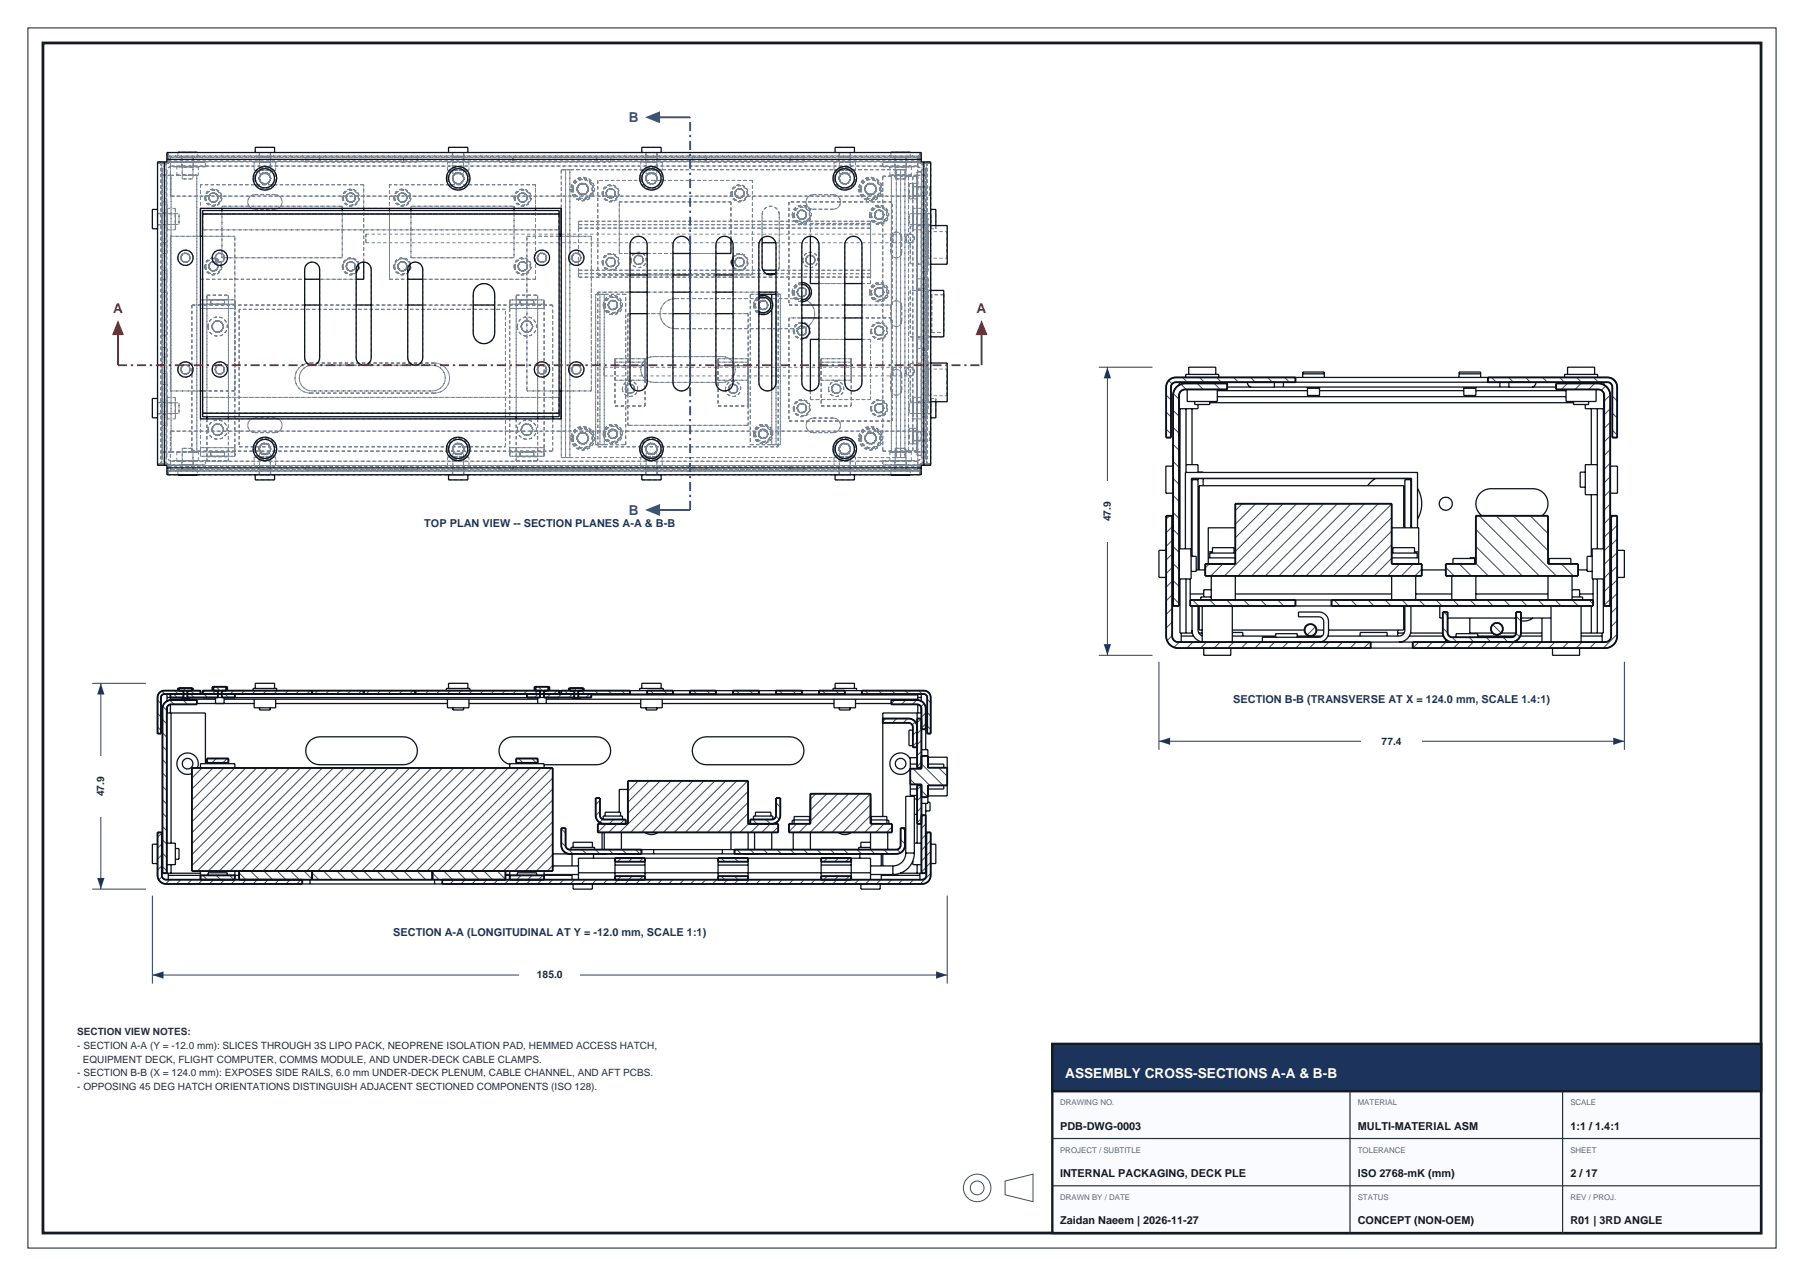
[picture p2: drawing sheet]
<svg xmlns="http://www.w3.org/2000/svg" width="420mm" height="297mm" viewBox="0 0 420 297" stroke-linecap="round" stroke-linejoin="round" font-family="sans-serif">
<defs><g id="words">
<g font-size="3.2" fill="#1a59ad">
<text x="146.4" y="28.5">B</text>
<text x="146.4" y="119.9">B</text>
</g>
<g font-size="3.2" fill="#bf241f">
<text x="26.3" y="72.8">A</text>
<text x="227.4" y="72.8">A</text>
</g>
<text font-size="3.2" fill="#fff" x="248" y="250.8">ASSEMBLY CROSS-SECTIONS A-A &amp; B-B</text>
<g font-size="2.5" fill="#1c335c">
<text x="98.8" y="122.7">TOP PLAN VIEW -- SECTION PLANES A-A &amp; B-B</text>
<text x="287.1" y="163.5">SECTION B-B (TRANSVERSE AT X = 124.0 mm, SCALE 1.4:1)</text>
<text x="91.6" y="218">SECTION A-A (LONGITUDINAL AT Y = -12.0 mm, SCALE 1:1)</text>
</g>
<g font-size="2.5" fill="#141a24">
<text x="246.8" y="263">PDB-DWG-0003</text>
<text x="316.1" y="263">MULTI-MATERIAL ASM</text>
<text x="365.6" y="263">1:1 / 1.4:1</text>
<text x="246.8" y="274">INTERNAL PACKAGING, DECK PLE</text>
<text x="316.1" y="274">ISO 2768-mK (mm)</text>
<text x="365.6" y="274">2 / 17</text>
<text x="246.8" y="285">Zaidan Naeem | 2026-11-27</text>
<text x="316.1" y="285">CONCEPT (NON-OEM)</text>
<text x="365.6" y="285">R01 | 3RD ANGLE</text>
</g>
<g font-size="2.4" fill="#1a2942">
<text x="258.6" y="121.3" transform="rotate(-90 258.6 121.3)">47.9</text>
<text x="321.7" y="173.3">77.4</text>
<text x="24.3" y="185.3" transform="rotate(-90 24.3 185.3)">47.9</text>
<text x="125" y="227.8">185.0</text>
</g>
<g font-size="2.3" fill="#242e3d">
<text x="18" y="241">SECTION VIEW NOTES:</text>
<text x="18" y="244.2">- SECTION A-A (Y = -12.0 mm): SLICES THROUGH 3S LIPO PACK, NEOPRENE ISOLATION PAD, HEMMED ACCESS HATCH,</text>
<text x="18" y="250.5">- SECTION B-B (X = 124.0 mm): EXPOSES SIDE RAILS, 6.0 mm UNDER-DECK PLENUM, CABLE CHANNEL, AND AFT PCBS.</text>
<text x="19.3" y="247.3">EQUIPMENT DECK, FLIGHT COMPUTER, COMMS MODULE, AND UNDER-DECK CABLE CLAMPS.</text>
<text x="18" y="253.7">- OPPOSING 45 DEG HATCH ORIENTATIONS DISTINGUISH ADJACENT SECTIONED COMPONENTS (ISO 128).</text>
</g>
<g font-size="1.8" fill="#59667a">
<text x="246.8" y="257.3">DRAWING NO.</text>
<text x="316.1" y="257.3">MATERIAL</text>
<text x="365.6" y="257.3">SCALE</text>
<text x="246.8" y="268.3">PROJECT / SUBTITLE</text>
<text x="316.1" y="268.3">TOLERANCE</text>
<text x="365.6" y="268.3">SHEET</text>
<text x="246.8" y="279.3">DRAWN BY / DATE</text>
<text x="316.1" y="279.3">STATUS</text>
<text x="365.6" y="279.3">REV / PROJ.</text>
</g>
</g></defs>
<path d="M10 10h400v277h-400z" fill="none" stroke="#141a24" stroke-width=".65" stroke-linecap="butt"/>
<path d="M6.5 6.5h407v284h-407z" fill="none" stroke="#141a24" stroke-width=".23"/>
<path d="M245 243h165v44h-165z" fill-rule="evenodd" fill="#fafbfe" stroke="#141a24" stroke-width=".55"/>
<path d="M245 243h165v11h-165z" fill-rule="evenodd" fill="#1c335c" stroke="#141a24" stroke-width=".55"/>
<path d="M314.3 254v33M363.8 254v33M245 276h165M245 265h165" fill="none" stroke="#262e38" stroke-width=".28"/>
<g fill="none" stroke="#404d5c" stroke-width=".23">
<path d="M234 274.9l6.5-1.6v6.4l-6.5-1.6z"/>
<circle cx="227.5" cy="276.5" r="3.2"/>
<circle cx="227.5" cy="276.5" r="1.6"/>
</g>
<g fill="none" stroke="#7a8594" stroke-width=".23" stroke-dasharray=".8 .6" stroke-linecap="butt">
<path d="M36.7 38v70M36.7 38h2M36.7 37.7h.8M36.7 37.7v70.6M37.5 37.7h-.8M37.5 37.7v70.6M37.5 37.7h.8M37.7 38v70M37.7 38h-1M37.7 38h1M37.8 39.8a2 2 0 0 1 2-2M37.8 39.8v1"/>
<path d="M38.3 37.7h.6M38.7 38v70M38.8 39.8v1M38.9 37.7v-.6M38.9 36.3h175.6M38.9 36.3v-.8M38.9 36.3v.8M38.9 37.1h175.6M39.2 37.5v-2M39.2 35.5v1M39.2 36.5v-1M39.2 36.5h175"/>
<path d="M39.2 36.5v1M39.2 35.5h175M39.2 37.5v.5M39.2 38h-.5M39.2 37.5h175M39.7 36.7h174M39.7 36.7v2M39.7 38.7v6.9M39.7 37.6v-.9M39.7 38.7v-1.1M39.7 36.7v.9M39.7 37.6h174"/>
<path d="M39.7 38.7h174M39.8 37.8a2 2 0 0 0-2 2M39.8 37.8h8M39.8 38.8l-.7 .3-.3 .7M41.2 38.8h5M41.4 35.5v1.2M41.4 36.7h4.5M42.3 37.6v-.9M42.3 36.7h2.7M42.3 37.6h2.7M42.3 38.8v-1M42.3 37.8h2.7"/>
<path d="M42.3 38.8h2.7M42.4 36.7h2.5M42.4 38.8h2.5M44.9 36.7h-2.5M44.9 38.8h-2.5M44.9 36.7v4.9M44.9 38.8v2M45 36.7h-2.7M45 37.6h-2.7M45 37.8h-2.7M45 38.8h-2.7M45 37.6v-.9"/>
<path d="M45 38.8v-1M45.9 35.4h-4.5M45.9 36.7h-4.5M45.9 36.7v-1.2M46.2 38.8h-5M46.2 38.8v2M47.8 38.8h-8M47.8 38.8v-1M47.8 37.8h-8M59.2 39.6h5M59.2 39.6v-2M59.2 37.6h5"/>
<path d="M59.4 35.5h4.5M60.3 36.5v-1M60.3 35.5h2.7M60.3 36.5h2.7M60.3 37.6v-.9M60.3 36.7h2.7M60.3 37.6h2.7M60.4 35.5h2.5M60.4 39.6v-2M60.4 37.6h2.5M60.4 39.6h2.5M62.9 35.5h-2.5"/>
<path d="M62.9 37.6h-2.5M62.9 39.6h-2.5M62.9 35.5v5M62.9 37.6v2M63 35.5h-2.7M63 36.5h-2.7M63 36.7h-2.7M63 37.6h-2.7M63 36.5v-1M63 37.6v-.9M63.9 34.3h-4.5M63.9 35.5h-4.5"/>
<path d="M64.2 39.6h-5M64.2 37.6h-5M64.2 37.6v2M71.2 37.6h3.2M71.2 36.7h3.2M71.2 37.6v-.9M74.4 37.6h19.5M74.4 37.6h-3.2M74.4 36.7h-3.2M74.4 36.7h19.5M74.4 37.6v-.9M74.4 36.7v.9"/>
<path d="M93.9 36.7h-19.5M93.9 37.6h-19.5M93.9 37.6h3.3M93.9 36.7h3.3M93.9 37.6v-.9M97.2 37.6h-3.3M97.2 36.7h-3.3M97.2 37.6v-.9M104.2 39.6h5M104.2 39.6v-2M104.2 37.6h5M104.4 35.5h4.5"/>
<path d="M105.3 36.5v-1M105.3 35.5h2.7M105.3 36.5h2.7M105.3 37.6v-.9M105.3 36.7h2.7M105.3 37.6h2.7M105.4 35.5h2.5M105.4 39.6v-2M105.4 37.6h2.5M105.4 39.6h2.5M107.9 35.5h-2.5M107.9 37.6h-2.5"/>
<path d="M107.9 39.6h-2.5M107.9 35.5v5M107.9 37.6v2M108 35.5h-2.7M108 36.5h-2.7M108 36.7h-2.7M108 37.6h-2.7M108 36.5v-1M108 37.6v-.9M108.9 34.3h-4.5M108.9 35.5h-4.5M109.2 39.6h-5"/>
<path d="M109.2 37.6h-5M109.2 37.6v2M116.2 37.6h3.2M116.2 36.7h3.2M116.2 37.6v-.9M119.4 37.6h19.5M119.4 37.6h-3.2M119.4 36.7h-3.2M119.4 36.7h19.5M119.4 37.6v-.9M119.4 36.7v.9M130.7 39.5v67"/>
<path d="M130.7 39.5h2M131.7 39.5v67M131.7 39.5h-1M131.7 39.5h1M132.7 39.5v67M138.9 36.7h-19.5M138.9 37.6h-19.5M138.9 37.6h3.3M138.9 36.7h3.3M138.9 37.6v-.9M142.2 37.6h-3.3M142.2 36.7h-3.3"/>
<path d="M142.2 37.6v-.9M149.2 39.6h5M149.2 39.6v-2M149.2 37.6h5M149.4 35.5h4.5M150.3 36.5v-1M150.3 35.5h2.7M150.3 36.5h2.7M150.3 37.6v-.9M150.3 36.7h2.7M150.3 37.6h2.7M150.4 35.5h2.5"/>
<path d="M150.4 39.6v-2M150.4 37.6h2.5M150.4 39.6h2.5M152.9 35.5h-2.5M152.9 37.6h-2.5M152.9 39.6h-2.5M152.9 35.5v5M152.9 37.6v2M153 35.5h-2.7M153 36.5h-2.7M153 36.7h-2.7M153 37.6h-2.7"/>
<path d="M153 36.5v-1M153 37.6v-.9M153.9 34.3h-4.5M153.9 35.5h-4.5M154.2 39.6h-5M154.2 37.6h-5M154.2 37.6v2M161.2 37.6h3.2M161.2 36.7h3.2M161.2 37.6v-.9M164.4 37.6h19.5M164.4 37.6h-3.2"/>
<path d="M164.4 36.7h-3.2M164.4 36.7h19.5M164.4 37.6v-.9M164.4 36.7v.9M183.9 36.7h-19.5M183.9 37.6h-19.5M183.9 37.6h3.3M183.9 36.7h3.3M183.9 37.6v-.9M187.2 37.6h-3.3M187.2 36.7h-3.3M187.2 37.6v-.9"/>
<path d="M194.2 39.6h5M194.2 39.6v-2M194.2 37.6h5M194.4 35.5h4.5M195.3 36.5v-1M195.3 35.5h2.7M195.3 36.5h2.7M195.3 37.6v-.9M195.3 36.7h2.7M195.3 37.6h2.7M195.4 35.5h2.5M195.4 39.6v-2"/>
<path d="M195.4 37.6h2.5M195.4 39.6h2.5M197.9 35.5h-2.5M197.9 37.6h-2.5M197.9 39.6h-2.5M197.9 35.5v5M197.9 37.6v2M198 35.5h-2.7M198 36.5h-2.7M198 36.7h-2.7M198 37.6h-2.7M198 36.5v-1"/>
<path d="M198 37.6v-.9M198.9 34.3h-4.5M198.9 35.5h-4.5M199.2 39.6h-5M199.2 37.6h-5M199.2 37.6v2M205.5 38.8h8M205.5 38.8v-1M205.5 37.8h8M207.2 38.8h5M207.4 35.5v1.2M207.4 36.7h4.5"/>
<path d="M208.3 37.6v-.9M208.3 36.7h2.7M208.3 37.6h2.7M208.3 38.8v-1M208.3 37.8h2.7M208.3 38.8h2.7M208.4 36.7h2.5M208.4 38.8h2.5M208.7 39.5h2M208.7 39.5h-76M208.7 39.5v67M209.7 39.5h1"/>
<path d="M209.7 39.5v67M209.7 39.5h-1M210.7 39.5h-1M210.7 39.5v67M210.9 36.7h-2.5M210.9 38.8h-2.5M210.9 36.7v4.9M210.9 38.8v2M211 36.7h-2.7M211 37.6h-2.7M211 37.8h-2.7M211 38.8h-2.7"/>
<path d="M211 37.6v-.9M211 38.8v-1M211.9 35.4h-4.5M211.9 36.7h-4.5M211.9 36.7v-1.2M212.2 38.8h-5M212.2 38.8v2M213.5 37.8a2 2 0 0 1 2 2M213.5 37.8h-8M213.5 38.8l.7 .3 .3 .7M213.7 38.7v-2M213.7 38.7v-1.1"/>
<path d="M213.7 36.7v.9M213.7 37.6h-174M213.7 38.7h-174M214.2 35.5h-175M214.2 35.5v2M214.2 36.5h-175M214.2 36.5v-1M214.2 36.5v1M214.2 38v-.5M214.2 37.5h-175M214.5 37.1v.6M214.5 37.7h.6"/>
<path d="M214.5 35.5v.8M214.5 36.3v-.8M214.5 36.3h-175.6M214.5 36.3v.8M214.5 35.5h-175.6M214.5 39.8v66.4M214.7 38h2M214.7 38h-.5M214.7 38v70M215.1 37.7v70.6M215.5 39.8v1M215.5 39.8a2 2 0 0 0-2-2"/>
<path d="M215.7 38h1M215.7 38v70M215.7 38h-1M215.9 37.7v70.6M215.9 37.7h.8M215.9 37.7h-.8M216.7 38h-1M216.7 38v70M35.5 51v2.3M35.5 48.7v2.3M36.7 51v1.3M36.7 52.3v-2.6"/>
<path d="M36.7 49.7v1.3M36.7 52.3v-2.5M36.7 49.8v1.2M36.7 51v2.3M36.7 53.3v-4.6M36.7 48.7v2.3M36.7 52.3h1M36.7 49.7h1M36.7 52.3h5M36.7 49.8h5M37.7 51v-1.3M37.7 49.7v2.6"/>
<path d="M37.7 52.3v-1.3M37.8 51v1.3M37.8 52.3v-2.6M37.8 49.7v1.3M37.8 49.5v7M37.8 56.5v2.5M37.8 59v-2.5M37.8 56.5v-7M37.8 49.5v-2.5M37.8 47v2.5M37.8 40.8h1M37.8 52.3h1"/>
<path d="M37.8 49.7h1M37.8 59h1M37.8 47h1M37.8 49.5h1M37.8 56.5h1M38.8 51v-1.3M38.8 49.7v2.6M38.8 52.3v-1.3M38.8 56.5v-7M38.8 56.5v2.5M38.8 59v-2.5M38.8 49.5v7"/>
<path d="M38.8 49.5v-2.5M38.8 47v2.5M38.8 40.8v64.4M38.8 51v-1.2M38.8 49.8v2.5M38.8 51v2.5M38.8 53.5v-5M38.8 48.5v2.5M38.8 52.3h2M38.8 49.8h2M38.8 53.5h2M38.8 48.5h2"/>
<path d="M38.8 49.5h-1M39.7 45.6v-6.9M39.7 45.6h174M39.7 55h15M39.7 55v36M39.8 40.8h-2M39.8 40.8h-1M39.8 40.8v64.4M40.8 51v-1.2M40.8 49.8v2.5M40.8 52.3v-1.3M40.8 51v2.5"/>
<path d="M40.8 53.5v-5M40.8 48.5v2.5M41.2 40.8h5M41.2 40.8v-2M41.7 51v-1.2M41.7 49.8v2.5M41.7 52.3v-1.3M42.4 41.6h2.5M42.4 41.6v-4.9M42.4 40.8v-2M42.4 40.8h2.5M44.9 41.6h-2.5"/>
<path d="M44.9 40.8h-2.5M45.8 40.8h-6M45.8 40.8v64.4M46.2 40.8h-5M46.7 48.5v49M46.7 55h-7M46.7 43v22M46.7 43v5.5M46.7 55v10M47.2 49.8v-.8M47.2 53.5v-3.7M47.2 53.5h83"/>
<path d="M47.2 49.8h83M47.7 46a2 2 0 0 0 2.8 1.8 2 2 0 0 0 .6-3.2 2 2 0 0 0-3.3 .7l-.1 .7M47.9 46a1.8 1.8 0 0 0 2.4 1.7 1.8 1.8 0 0 0 .7-3 1.8 1.8 0 0 0-3 .6l-.1 .7M48.6 46a1.1 1.1 0 0 1 1.5-1 1.1 1.1 0 0 1 .4 1.7 1.1 1.1 0 0 1-1.8-.2l-.1-.5M48.6 46a1.1 1.1 0 0 0 1.5 1 1.1 1.1 0 0 0 .4-1.7 1.1 1.1 0 0 0-1.8 .2l-.1 .5M48.6 46a1.05 1.05 0 0 1 1.5-1 1.05 1.05 0 0 1 .3 1.7 1.05 1.05 0 0 1-1.7-.2l-.1-.5M48.7 46a1 1 0 0 1 1.3-.9 1 1 0 0 1 .4 1.6 1 1 0 0 1-1.6-.3l-.1-.4M48.7 46a1 1 0 0 0 1.3 .9 1 1 0 0 0 .4-1.6 1 1 0 0 0-1.6 .3l-.1 .4M51.7 48h28M51.7 48v.5M51.7 49v11M54.7 55v36"/>
<path d="M54.7 55h-7.5M58.9 41.5a2.75 2.75 0 0 0 3.9 2.5 2.75 2.75 0 0 0 .6-4.6 2.75 2.75 0 0 0-4.4 1.4l-.1 .7M59.2 41.5a2.5 2.5 0 0 1 3.5-2.3 2.5 2.5 0 0 1 .6 4.2 2.5 2.5 0 0 1-4-1.2l-.1-.7M59.4 45.3h4.6M59.4 48.7a1.7 1.7 0 0 1-1.7-1.7 1.7 1.7 0 0 1 1.7-1.7M59.4 45.3a1.7 1.7 0 0 0-1.7 1.7 1.7 1.7 0 0 0 1.7 1.7M59.4 48.7h4.6M59.4 41.5a2.25 2.25 0 0 0 3.2 2.1 2.25 2.25 0 0 0 .6-3.8 2.25 2.25 0 0 0-3.7 1l-.1 .7M60.3 41.5a1.35 1.35 0 0 1 1.9-1.3 1.35 1.35 0 0 1 .5 2.2 1.35 1.35 0 0 1-2.2-.3l-.2-.6M60.3 41.5a1.35 1.35 0 0 0 1.9 1.3 1.35 1.35 0 0 0 .5-2.2 1.35 1.35 0 0 0-2.2 .3l-.2 .6M60.4 40.5h2.5M60.4 40.5v-5"/>
<path d="M60.4 41.5a1.25 1.25 0 0 1 1.7-1.2 1.25 1.25 0 0 1 .5 2.1 1.25 1.25 0 0 1-2.1-.4l-.1-.5M60.4 41.5a1.25 1.25 0 0 0 1.7 1.2 1.25 1.25 0 0 0 .5-2.1 1.25 1.25 0 0 0-2.1 .4l-.1 .5M62.9 40.5h-2.5M64 45.3h-4.6M64 48.7h-4.6M64 45.3a1.7 1.7 0 0 1 1.7 1.7 1.7 1.7 0 0 1-1.7 1.7M64 48.7a1.7 1.7 0 0 0 1.7-1.7 1.7 1.7 0 0 0-1.7-1.7M79.7 46a2 2 0 0 0 2.8 1.8 2 2 0 0 0 .6-3.2 2 2 0 0 0-3.3 .7l-.1 .7M79.7 48h-28M79.7 48v12M79.7 48.5v-.5M79.9 46a1.8 1.8 0 0 0 2.4 1.7 1.8 1.8 0 0 0 .7-3 1.8 1.8 0 0 0-3 .6l-.1 .7"/>
<path d="M80.6 46a1.1 1.1 0 0 1 1.5-1 1.1 1.1 0 0 1 .4 1.7 1.1 1.1 0 0 1-1.8-.2l-.1-.5M80.6 46a1.1 1.1 0 0 0 1.5 1 1.1 1.1 0 0 0 .4-1.7 1.1 1.1 0 0 0-1.8 .2l-.1 .5M80.6 46a1.05 1.05 0 0 1 1.5-1 1.05 1.05 0 0 1 .3 1.7 1.05 1.05 0 0 1-1.7-.2l-.1-.5M80.7 46a1 1 0 0 1 1.3-.9 1 1 0 0 1 .4 1.6 1 1 0 0 1-1.6-.3l-.1-.4M80.7 46a1 1 0 0 0 1.3 .9 1 1 0 0 0 .4-1.6 1 1 0 0 0-1.6 .3l-.1 .4M84.7 43h-38M84.7 48.5v-5.5M85.2 55.5v1M85.2 56.5v-2M85.2 54.5v1M85.2 56.5h92.2M85.2 54.5h45"/>
<path d="M90.7 43v22M90.7 43v5.5M90.7 49v16M91.7 46a2 2 0 0 0 2.8 1.8 2 2 0 0 0 .6-3.2 2 2 0 0 0-3.3 .7l-.1 .7M91.9 46a1.8 1.8 0 0 0 2.4 1.7 1.8 1.8 0 0 0 .7-3 1.8 1.8 0 0 0-3 .6l-.1 .7M92.6 46a1.1 1.1 0 0 1 1.5-1 1.1 1.1 0 0 1 .4 1.7 1.1 1.1 0 0 1-1.8-.2l-.1-.5M92.6 46a1.1 1.1 0 0 0 1.5 1 1.1 1.1 0 0 0 .4-1.7 1.1 1.1 0 0 0-1.8 .2l-.1 .5M92.6 46a1.05 1.05 0 0 1 1.5-1 1.05 1.05 0 0 1 .3 1.7 1.05 1.05 0 0 1-1.7-.2l-.1-.5M92.7 46a1 1 0 0 1 1.3-.9 1 1 0 0 1 .4 1.6 1 1 0 0 1-1.6-.3l-.1-.4M92.7 46a1 1 0 0 0 1.3 .9 1 1 0 0 0 .4-1.6 1 1 0 0 0-1.6 .3l-.1 .4M95.7 48h24M95.7 48v.5"/>
<path d="M95.7 49v11M103.9 41.5a2.75 2.75 0 0 0 3.9 2.5 2.75 2.75 0 0 0 .6-4.6 2.75 2.75 0 0 0-4.4 1.4l-.1 .7M104.2 41.5a2.5 2.5 0 0 1 3.5-2.3 2.5 2.5 0 0 1 .6 4.2 2.5 2.5 0 0 1-4-1.2l-.1-.7M104.4 41.5a2.25 2.25 0 0 0 3.2 2.1 2.25 2.25 0 0 0 .6-3.8 2.25 2.25 0 0 0-3.7 1l-.1 .7M105.3 41.5a1.35 1.35 0 0 1 1.9-1.3 1.35 1.35 0 0 1 .5 2.2 1.35 1.35 0 0 1-2.2-.3l-.2-.6M105.3 41.5a1.35 1.35 0 0 0 1.9 1.3 1.35 1.35 0 0 0 .5-2.2 1.35 1.35 0 0 0-2.2 .3l-.2 .6M105.4 40.5h2.5M105.4 40.5v-5M105.4 41.5a1.25 1.25 0 0 1 1.7-1.2 1.25 1.25 0 0 1 .5 2.1 1.25 1.25 0 0 1-2.1-.4l-.1-.5M105.4 41.5a1.25 1.25 0 0 0 1.7 1.2 1.25 1.25 0 0 0 .5-2.1 1.25 1.25 0 0 0-2.1 .4l-.1 .5M107.9 40.5h-2.5M119.7 46a2 2 0 0 0 2.8 1.8 2 2 0 0 0 .6-3.2 2 2 0 0 0-3.3 .7l-.1 .7"/>
<path d="M119.7 48h-24M119.7 48v12M119.7 48.5v-.5M119.9 46a1.8 1.8 0 0 0 2.4 1.7 1.8 1.8 0 0 0 .7-3 1.8 1.8 0 0 0-3 .6l-.1 .7M120.6 46a1.1 1.1 0 0 1 1.5-1 1.1 1.1 0 0 1 .4 1.7 1.1 1.1 0 0 1-1.8-.2l-.1-.5M120.6 46a1.1 1.1 0 0 0 1.5 1 1.1 1.1 0 0 0 .4-1.7 1.1 1.1 0 0 0-1.8 .2l-.1 .5M120.6 46a1.05 1.05 0 0 1 1.5-1 1.05 1.05 0 0 1 .3 1.7 1.05 1.05 0 0 1-1.7-.2l-.1-.5M120.7 46a1 1 0 0 1 1.3-.9 1 1 0 0 1 .4 1.6 1 1 0 0 1-1.6-.3l-.1-.4M120.7 46a1 1 0 0 0 1.3 .9 1 1 0 0 0 .4-1.6 1 1 0 0 0-1.6 .3l-.1 .4M122.7 55h15M122.7 55v36M124.7 43h-34"/>
<path d="M124.7 48.5v-5.5M130.2 49v.8M130.2 53.5v-3.7M130.2 49.8v3.7M130.2 53.5h-83M130.2 49.8v46.4M130.2 55h-7.5M130.2 49.8h-83M130.7 48.5h-84M130.7 48.5v-9M130.7 54.5h77.2M132.9 44a2.75 2.75 0 0 0 3.9 2.5 2.75 2.75 0 0 0 .6-4.6 2.75 2.75 0 0 0-4.4 1.4l-.1 .7"/>
<path d="M133.2 44a2.5 2.5 0 0 0 3.5 2.3 2.5 2.5 0 0 0 .6-4.2 2.5 2.5 0 0 0-4 1.2l-.1 .7M133.4 44a2.25 2.25 0 0 0 3.2 2.1 2.25 2.25 0 0 0 .6-3.8 2.25 2.25 0 0 0-3.7 1l-.1 .7M133.4 44a2.25 2.25 0 0 1 3.2-2.1 2.25 2.25 0 0 1 .6 3.8 2.25 2.25 0 0 1-3.7-1l-.1-.7M134.3 44a1.35 1.35 0 0 1 1.9-1.3 1.35 1.35 0 0 1 .5 2.2 1.35 1.35 0 0 1-2.2-.3l-.2-.6M134.3 44a1.35 1.35 0 0 0 1.9 1.3 1.35 1.35 0 0 0 .5-2.2 1.35 1.35 0 0 0-2.2 .3l-.2 .6M134.4 44a1.3 1.3 0 0 1 1.7-1.2 1.3 1.3 0 0 1 .5 2.1 1.3 1.3 0 0 1-2.1-.3l-.1-.6M134.4 44a1.25 1.25 0 0 1 1.7-1.2 1.25 1.25 0 0 1 .5 2.1 1.25 1.25 0 0 1-2.1-.4l-.1-.5M134.4 44a1.25 1.25 0 0 0 1.7 1.2 1.25 1.25 0 0 0 .5-2.1 1.25 1.25 0 0 0-2.1 .4l-.1 .5M134.7 53.1v-1.6M134.7 51.5v.8M134.7 52.3v-.8M134.7 52.3h68"/>
<path d="M134.7 52.3v.8M134.7 51.5h68M134.7 53.1v9.8M134.7 53.1h68M137.7 55v36M137.7 55h-7M139.2 42v22M140.2 45a2 2 0 0 0 2.8 1.8 2 2 0 0 0 .6-3.2 2 2 0 0 0-3.3 .7l-.1 .7M140.4 45a1.8 1.8 0 0 0 2.4 1.7 1.8 1.8 0 0 0 .7-3 1.8 1.8 0 0 0-3 .6l-.1 .7M141.1 45a1.1 1.1 0 0 1 1.5-1 1.1 1.1 0 0 1 .4 1.7 1.1 1.1 0 0 1-1.8-.2l-.1-.5M141.1 45a1.1 1.1 0 0 0 1.5 1 1.1 1.1 0 0 0 .4-1.7 1.1 1.1 0 0 0-1.8 .2l-.1 .5M141.1 45a1.05 1.05 0 0 1 1.5-1 1.05 1.05 0 0 1 .3 1.7 1.05 1.05 0 0 1-1.7-.2l-.1-.5"/>
<path d="M141.2 45a1 1 0 0 1 1.3-.9 1 1 0 0 1 .4 1.6 1 1 0 0 1-1.6-.3l-.1-.4M141.2 45a1 1 0 0 0 1.3 .9 1 1 0 0 0 .4-1.6 1 1 0 0 0-1.6 .3l-.1 .4M144.2 47h26M144.2 59h2.5M144.2 59v-12M144.2 47v12M146.7 57v32M148.9 41.5a2.75 2.75 0 0 0 3.9 2.5 2.75 2.75 0 0 0 .6-4.6 2.75 2.75 0 0 0-4.4 1.4l-.1 .7M149.2 41.5a2.5 2.5 0 0 1 3.5-2.3 2.5 2.5 0 0 1 .6 4.2 2.5 2.5 0 0 1-4-1.2l-.1-.7M149.4 41.5a2.25 2.25 0 0 0 3.2 2.1 2.25 2.25 0 0 0 .6-3.8 2.25 2.25 0 0 0-3.7 1l-.1 .7M150.3 41.5a1.35 1.35 0 0 1 1.9-1.3 1.35 1.35 0 0 1 .5 2.2 1.35 1.35 0 0 1-2.2-.3l-.2-.6M150.3 41.5a1.35 1.35 0 0 0 1.9 1.3 1.35 1.35 0 0 0 .5-2.2 1.35 1.35 0 0 0-2.2 .3l-.2 .6"/>
<path d="M150.4 40.5h2.5M150.4 40.5v-5M150.4 41.5a1.25 1.25 0 0 1 1.7-1.2 1.25 1.25 0 0 1 .5 2.1 1.25 1.25 0 0 1-2.1-.4l-.1-.5M150.4 41.5a1.25 1.25 0 0 0 1.7 1.2 1.25 1.25 0 0 0 .5-2.1 1.25 1.25 0 0 0-2.1 .4l-.1 .5M150.7 57a2 2 0 0 0-2-2 2 2 0 0 0-2 2M150.7 59h6M152.9 40.5h-2.5M156.7 57v32M160.7 57a2 2 0 0 0-2-2 2 2 0 0 0-2 2M160.7 59h6M166.7 57v32M170.2 45a2 2 0 0 0 2.8 1.8 2 2 0 0 0 .6-3.2 2 2 0 0 0-3.3 .7l-.1 .7"/>
<path d="M170.2 47h-26M170.2 47v12M170.2 55.7v-8.7M170.2 59h-26M170.4 45a1.8 1.8 0 0 0 2.4 1.7 1.8 1.8 0 0 0 .7-3 1.8 1.8 0 0 0-3 .6l-.1 .7M170.7 57a2 2 0 0 0-2-2 2 2 0 0 0-2 2M171.1 45a1.1 1.1 0 0 1 1.5-1 1.1 1.1 0 0 1 .4 1.7 1.1 1.1 0 0 1-1.8-.2l-.1-.5M171.1 45a1.1 1.1 0 0 0 1.5 1 1.1 1.1 0 0 0 .4-1.7 1.1 1.1 0 0 0-1.8 .2l-.1 .5M171.1 45a1.05 1.05 0 0 1 1.5-1 1.05 1.05 0 0 1 .3 1.7 1.05 1.05 0 0 1-1.7-.2l-.1-.5M171.2 45a1 1 0 0 1 1.3-.9 1 1 0 0 1 .4 1.6 1 1 0 0 1-1.6-.3l-.1-.4M171.2 45a1 1 0 0 0 1.3 .9 1 1 0 0 0 .4-1.6 1 1 0 0 0-1.6 .3l-.1 .4M175.2 42h-36"/>
<path d="M176.7 57v32M177.4 50a2 2 0 0 1 2-2 2 2 0 0 1 2 2M177.4 50v12M177.4 55.4v-5.4M180.6 56.5h27.3M180.7 57a2 2 0 0 0-2-2 2 2 0 0 0-2 2M181.4 50v12M181.4 50a2 2 0 0 0-2-2 2 2 0 0 0-2 2M183.7 47v24M184.4 50a2.25 2.25 0 0 0 3.2 2.1 2.25 2.25 0 0 0 .6-3.8 2.25 2.25 0 0 0-3.7 1l-.1 .7M184.7 50a2 2 0 0 0 2.8 1.8 2 2 0 0 0 .6-3.2 2 2 0 0 0-3.3 .7l-.1 .7M184.9 50a1.8 1.8 0 0 0 2.4 1.7 1.8 1.8 0 0 0 .7-3 1.8 1.8 0 0 0-3 .6l-.1 .7"/>
<path d="M185.6 50a1.1 1.1 0 0 1 1.5-1 1.1 1.1 0 0 1 .4 1.7 1.1 1.1 0 0 1-1.8-.2l-.1-.5M185.6 50a1.1 1.1 0 0 0 1.5 1 1.1 1.1 0 0 0 .4-1.7 1.1 1.1 0 0 0-1.8 .2l-.1 .5M185.6 50a1.05 1.05 0 0 1 1.5-1 1.05 1.05 0 0 1 .3 1.7 1.05 1.05 0 0 1-1.7-.2l-.1-.5M185.7 50a1 1 0 0 1 1.3-.9 1 1 0 0 1 .4 1.6 1 1 0 0 1-1.6-.3l-.1-.4M185.7 50a1 1 0 0 0 1.3 .9 1 1 0 0 0 .4-1.6 1 1 0 0 0-1.6 .3l-.1 .4M186.7 57v32M188.7 52h14M188.7 52v3M189.4 45.3h4.6M189.4 48.7a1.7 1.7 0 0 1-1.7-1.7 1.7 1.7 0 0 1 1.7-1.7M189.4 45.3a1.7 1.7 0 0 0-1.7 1.7 1.7 1.7 0 0 0 1.7 1.7M189.4 48.7h4.6"/>
<path d="M190.7 57a2 2 0 0 0-2-2 2 2 0 0 0-2 2M193.9 41.5a2.75 2.75 0 0 0 3.9 2.5 2.75 2.75 0 0 0 .6-4.6 2.75 2.75 0 0 0-4.4 1.4l-.1 .7M194 45.3h-4.6M194 48.7h-4.6M194 45.3a1.7 1.7 0 0 1 1.7 1.7 1.7 1.7 0 0 1-1.7 1.7M194 48.7a1.7 1.7 0 0 0 1.7-1.7 1.7 1.7 0 0 0-1.7-1.7M194.2 41.5a2.5 2.5 0 0 1 3.5-2.3 2.5 2.5 0 0 1 .6 4.2 2.5 2.5 0 0 1-4-1.2l-.1-.7M194.4 41.5a2.25 2.25 0 0 0 3.2 2.1 2.25 2.25 0 0 0 .6-3.8 2.25 2.25 0 0 0-3.7 1l-.1 .7M195.3 41.5a1.35 1.35 0 0 1 1.9-1.3 1.35 1.35 0 0 1 .5 2.2 1.35 1.35 0 0 1-2.2-.3l-.2-.6M195.3 41.5a1.35 1.35 0 0 0 1.9 1.3 1.35 1.35 0 0 0 .5-2.2 1.35 1.35 0 0 0-2.2 .3l-.2 .6M195.4 40.5h2.5M195.4 40.5v-5"/>
<path d="M195.4 41.5a1.25 1.25 0 0 1 1.7-1.2 1.25 1.25 0 0 1 .5 2.1 1.25 1.25 0 0 1-2.1-.4l-.1-.5M195.4 41.5a1.25 1.25 0 0 0 1.7 1.2 1.25 1.25 0 0 0 .5-2.1 1.25 1.25 0 0 0-2.1 .4l-.1 .5M196.7 57v32M197.9 40.5h-2.5M199.9 44a2.75 2.75 0 0 0 3.9 2.5 2.75 2.75 0 0 0 .6-4.6 2.75 2.75 0 0 0-4.4 1.4l-.1 .7M200.2 44a2.5 2.5 0 0 0 3.5 2.3 2.5 2.5 0 0 0 .6-4.2 2.5 2.5 0 0 0-4 1.2l-.1 .7M200.4 44a2.25 2.25 0 0 0 3.2 2.1 2.25 2.25 0 0 0 .6-3.8 2.25 2.25 0 0 0-3.7 1l-.1 .7M200.4 44a2.25 2.25 0 0 1 3.2-2.1 2.25 2.25 0 0 1 .6 3.8 2.25 2.25 0 0 1-3.7-1l-.1-.7M200.7 57a2 2 0 0 0-2-2 2 2 0 0 0-2 2M201.3 44a1.35 1.35 0 0 1 1.9-1.3 1.35 1.35 0 0 1 .5 2.2 1.35 1.35 0 0 1-2.2-.3l-.2-.6M201.3 44a1.35 1.35 0 0 0 1.9 1.3 1.35 1.35 0 0 0 .5-2.2 1.35 1.35 0 0 0-2.2 .3l-.2 .6M201.4 44a1.3 1.3 0 0 1 1.7-1.2 1.3 1.3 0 0 1 .5 2.1 1.3 1.3 0 0 1-2.1-.3l-.1-.6"/>
<path d="M201.4 44a1.25 1.25 0 0 1 1.7-1.2 1.25 1.25 0 0 1 .5 2.1 1.25 1.25 0 0 1-2.1-.4l-.1-.5M201.4 44a1.25 1.25 0 0 0 1.7 1.2 1.25 1.25 0 0 0 .5-2.1 1.25 1.25 0 0 0-2.1 .4l-.1 .5M202.4 50a2.25 2.25 0 0 0 3.2 2.1 2.25 2.25 0 0 0 .6-3.8 2.25 2.25 0 0 0-3.7 1l-.1 .7M202.7 50a2 2 0 0 0 2.8 1.8 2 2 0 0 0 .6-3.2 2 2 0 0 0-3.3 .7l-.1 .7M202.7 52h-14M202.7 52v14M202.7 51.5h-68M202.7 51.5v1.6M202.7 52.3h-68M202.7 52.3v-.8M202.7 52.3v.8M202.7 53.1h-68"/>
<path d="M202.9 50a1.8 1.8 0 0 0 2.4 1.7 1.8 1.8 0 0 0 .7-3 1.8 1.8 0 0 0-3 .6l-.1 .7M203.6 50a1.1 1.1 0 0 1 1.5-1 1.1 1.1 0 0 1 .4 1.7 1.1 1.1 0 0 1-1.8-.2l-.1-.5M203.6 50a1.1 1.1 0 0 0 1.5 1 1.1 1.1 0 0 0 .4-1.7 1.1 1.1 0 0 0-1.8 .2l-.1 .5M203.6 50a1.05 1.05 0 0 1 1.5-1 1.05 1.05 0 0 1 .3 1.7 1.05 1.05 0 0 1-1.7-.2l-.1-.5M203.7 50a1 1 0 0 1 1.3-.9 1 1 0 0 1 .4 1.6 1 1 0 0 1-1.6-.3l-.1-.4M203.7 50a1 1 0 0 0 1.3 .9 1 1 0 0 0 .4-1.6 1 1 0 0 0-1.6 .3l-.1 .4M205.5 41h6M205.5 41v64M207.2 40.8h5M207.2 40.8v-2M207.4 55.3a1.25 1.25 0 0 1 1.3-1.3 1.25 1.25 0 0 1 1.2 1.3M207.4 55.3v3.5"/>
<path d="M207.4 58.8v-3.5M207.4 58.8a1.25 1.25 0 0 0 1.3 1.2 1.25 1.25 0 0 0 1.2-1.2M207.5 40.8h6M207.5 40.8v64.4M207.7 47h-24M207.9 56.5h4M207.9 54.5h4M207.9 55.5v1M207.9 56.5v-2M207.9 54.5v1M208.4 41.6h2.5M208.4 41.6v-4.9"/>
<path d="M208.4 40.8v-2M208.4 40.8h2.5M209.9 58.8v-3.5M209.9 55.3v3.5M209.9 55.3a1.25 1.25 0 0 0-1.2-1.3 1.25 1.25 0 0 0-1.3 1.3M209.9 58.8a1.25 1.25 0 0 1-1.2 1.2 1.25 1.25 0 0 1-1.3-1.2M210.9 55.5a1 1 0 0 0 1.3 .9 1 1 0 0 0 .4-1.6 1 1 0 0 0-1.6 .3l-.1 .4M210.9 55.5l.3 .7 .7 .3M210.9 41.6h-2.5M210.9 40.8h-2.5M211.5 41h-6M211.5 41h1"/>
<path d="M211.5 41v64M211.6 44.5v1.8M211.6 46.3v-3.6M211.6 42.7v1.8M211.7 51v-1.2M211.7 49.8v2.5M211.7 52.3v-1.3M211.9 56.5a1 1 0 0 0 1-1 1 1 0 0 0-1-1M211.9 54.5l-.7 .3-.3 .7M211.9 57v4.4M211.9 52.6v4.4M211.9 52.6h2.6"/>
<path d="M212.2 40.8h-5M212.5 44.5v1.1M212.5 45.6v-2.2M212.5 43.4v1.1M212.5 41h1M212.5 41v64M212.5 51v-1.2M212.5 49.8v2.5M212.5 52.3v-1.3M212.5 51v2.5M212.5 53.5v-5M212.5 48.5v2.5"/>
<path d="M212.5 44.5v1M212.5 45.5v-2M212.5 43.5v1M212.5 44.5v1.8M212.5 46.3v-3.6M212.5 42.7v1.8M212.5 45.6h1M212.5 43.4h1M212.5 45.5h3M212.5 43.5h3M212.5 42.7h-.9M212.5 46.3h-.9"/>
<path d="M212.6 44.5v1.8M212.6 46.3v-3.6M212.6 42.7v1.8M213.5 40.8h-6M213.5 40.8h1M213.5 57v4.5M213.5 52.5v4.5M213.5 44.5v1.1M213.5 45.6v-2.2M213.5 43.4v1.1M213.5 40v66M213.5 44.5v-1.1"/>
<path d="M213.5 43.4v2.2M213.5 45.6v-1.1M213.5 41v64M213.5 41h-2M213.5 41h-1M213.5 44.5v1M213.5 45.5v-2M213.5 43.5v1M213.5 44.5v1.8M213.5 46.3v-3.6M213.5 42.7v1.8M213.5 52.5h1"/>
<path d="M213.5 45.6h1M213.5 43.4h1M213.5 45.5h3M213.5 43.5h3M213.5 42.7h-.9M213.5 46.3h-.9M213.5 40.8v64.4M213.7 45.6v-6.9M213.7 45.6h-174M214.5 44.5v1.1M214.5 45.6v-2.2M214.5 43.4v1.1"/>
<path d="M214.5 49h1M214.5 49v48M214.5 51v1.3M214.5 52.3v-2.6M214.5 49.7v1.3M214.5 40.8h1M214.5 40.8v-1M214.5 57v-4.5M214.5 52.5v9M214.5 44.5v-1.1M214.5 43.4v2.2M214.5 45.6v-1.1"/>
<path d="M214.5 40h-1M214.5 40v66M214.5 57v4.4M214.5 52.6v4.4M214.5 57v6.3M214.5 50.8v6.2M214.5 51v-1.2M214.5 49.8v2.5M214.5 52.3v-1.3M214.5 51v2.5M214.5 53.5v-5M214.5 48.5v2.5"/>
<path d="M214.5 45.6h1M214.5 43.4h1M214.5 52.3h1M214.5 49.7h1M214.5 50.8h1.5M214.5 49.8h-2M214.5 52.3h-2M214.5 48.5h-2M214.5 53.5h-2M215.5 44.5v-1.1M215.5 43.4v2.2M215.5 45.6v-1.1"/>
<path d="M215.5 49v48M215.5 51v-1.3M215.5 49.7v2.6M215.5 52.3v-1.3M215.5 40.8v64.4M215.5 40.8h-2M215.5 40.8h-1M215.5 44.5v-1M215.5 43.5v2M215.5 45.5v-1M215.7 51v1.3M215.7 52.3v-2.6"/>
<path d="M215.7 49.7v1.3M215.7 52.3h1M215.7 49.7h1M216 57v3.1M216 53.9v3.1M216 57v-4.5M216 52.5v9M216 57v6.3M216 50.8v6.2M216 53.9h4.5M216 52.5h.7M216.5 44.5v-1"/>
<path d="M216.5 43.5v2M216.5 45.5v-1M216.7 51v-1.3M216.7 49.7v2.6M216.7 52.3v-1.3M216.7 51v1.3M216.7 52.3v-2.5M216.7 49.8v1.2M216.7 51v2.3M216.7 53.3v-4.6M216.7 48.7v2.3M216.7 49.8h-5"/>
<path d="M216.7 52.3h-5M216.7 53.3h1.2M217.9 52.5v.8M217.9 53.3v-4.6M220.5 57v-3.1M220.5 53.9v6.2M37.8 73v5M37.8 78v-10M37.8 68v5M37.8 64v1.1M37.8 65.1v-2.2M37.8 62.9v1.1"/>
<path d="M37.8 78h1M37.8 68h1M37.8 65.1h1M37.8 62.9h1M38.8 73v-5M38.8 68v10M38.8 78v-5M38.8 64v-1.1M38.8 62.9v2.2M38.8 65.1v-1.1M41.4 60a1.8 1.8 0 0 0 2.4 1.7 1.8 1.8 0 0 0 .7-3 1.8 1.8 0 0 0-3 .6l-.1 .7M42.1 60a1.1 1.1 0 0 1 1.5-1 1.1 1.1 0 0 1 .4 1.7 1.1 1.1 0 0 1-1.8-.2l-.1-.5"/>
<path d="M42.1 60a1.1 1.1 0 0 0 1.5 1 1.1 1.1 0 0 0 .4-1.7 1.1 1.1 0 0 0-1.8 .2l-.1 .5M42.2 60a1 1 0 0 1 1.3-.9 1 1 0 0 1 .4 1.6 1 1 0 0 1-1.6-.3l-.1-.4M42.2 60a1 1 0 0 0 1.3 .9 1 1 0 0 0 .4-1.6 1 1 0 0 0-1.6 .3l-.1 .4M44.7 71v34M46.7 71.8v-2M46.7 69.8v1M46.7 70.8v-1M46.7 70.8h8M46.7 70.8v1M46.7 69.8h8M46.7 71.8v32.4M46.7 65h38"/>
<path d="M46.7 65h24.2M46.7 71.8h8M47.7 62a2 2 0 0 0 2.8 1.8 2 2 0 0 0 .6-3.2 2 2 0 0 0-3.3 .7l-.1 .7M47.9 62a1.8 1.8 0 0 0 2.4 1.7 1.8 1.8 0 0 0 .7-3 1.8 1.8 0 0 0-3 .6l-.1 .7M48.2 68.7v28.3M48.2 68.7h5M48.2 69.7v-1M48.2 69.7h5M48.4 76a2.25 2.25 0 0 0 3.2 2.1 2.25 2.25 0 0 0 .6-3.8 2.25 2.25 0 0 0-3.7 1l-.1 .7M48.6 62a1.1 1.1 0 0 1 1.5-1 1.1 1.1 0 0 1 .4 1.7 1.1 1.1 0 0 1-1.8-.2l-.1-.5M48.6 62a1.1 1.1 0 0 0 1.5 1 1.1 1.1 0 0 0 .4-1.7 1.1 1.1 0 0 0-1.8 .2l-.1 .5M48.6 62a1.05 1.05 0 0 1 1.5-1 1.05 1.05 0 0 1 .3 1.7 1.05 1.05 0 0 1-1.7-.2l-.1-.5"/>
<path d="M48.7 62a1 1 0 0 1 1.3-.9 1 1 0 0 1 .4 1.6 1 1 0 0 1-1.6-.3l-.1-.4M48.7 62a1 1 0 0 0 1.3 .9 1 1 0 0 0 .4-1.6 1 1 0 0 0-1.6 .3l-.1 .4M49.1 70.8v-1M49.1 69.8h3.2M49.1 69.8v1M49.1 70.8h3.2M49.3 76a1.35 1.35 0 0 1 1.9-1.3 1.35 1.35 0 0 1 .5 2.2 1.35 1.35 0 0 1-2.2-.3l-.2-.6M49.3 76a1.35 1.35 0 0 0 1.9 1.3 1.35 1.35 0 0 0 .5-2.2 1.35 1.35 0 0 0-2.2 .3l-.2 .6M49.4 60a1.8 1.8 0 0 0 2.4 1.7 1.8 1.8 0 0 0 .7-3 1.8 1.8 0 0 0-3 .6l-.1 .7M49.4 76a1.25 1.25 0 0 1 1.7-1.2 1.25 1.25 0 0 1 .5 2.1 1.25 1.25 0 0 1-2.1-.4l-.1-.5M49.4 76a1.25 1.25 0 0 0 1.7 1.2 1.25 1.25 0 0 0 .5-2.1 1.25 1.25 0 0 0-2.1 .4l-.1 .5M50.1 60a1.1 1.1 0 0 1 1.5-1 1.1 1.1 0 0 1 .4 1.7 1.1 1.1 0 0 1-1.8-.2l-.1-.5"/>
<path d="M50.1 60a1.1 1.1 0 0 0 1.5 1 1.1 1.1 0 0 0 .4-1.7 1.1 1.1 0 0 0-1.8 .2l-.1 .5M50.2 60a1 1 0 0 1 1.3-.9 1 1 0 0 1 .4 1.6 1 1 0 0 1-1.6-.3l-.1-.4M50.2 60a1 1 0 0 0 1.3 .9 1 1 0 0 0 .4-1.6 1 1 0 0 0-1.6 .3l-.1 .4M51.7 60h28M51.7 60v-12M52.3 70.8v-1M52.3 70.8h-3.2M52.3 69.8h-3.2M53.2 68.7v28.3M53.2 69.7v-1M54.7 69.8h-8M54.7 69.8v2"/>
<path d="M54.7 70.8h-8M54.7 70.8v-1M54.7 70.8v1M54.7 71.8h-8M55.7 72v32M70.9 62.8v20.5M70.9 71h-26.2M74.4 62.8a1.75 1.75 0 0 0-1.7-1.8 1.75 1.75 0 0 0-1.8 1.8M74.4 65h8.5M79.7 62a2 2 0 0 0 2.8 1.8 2 2 0 0 0 .6-3.2 2 2 0 0 0-3.3 .7l-.1 .7M79.7 60v-11M79.7 60h-28"/>
<path d="M79.9 62a1.8 1.8 0 0 0 1.1 1.7 1.8 1.8 0 0 0 1.9-.4M79.9 62a1.8 1.8 0 0 0 2.4 1.7 1.8 1.8 0 0 0 .7-3 1.8 1.8 0 0 0-3 .6l-.1 .7M80.6 62a1.1 1.1 0 0 1 1.5-1 1.1 1.1 0 0 1 .4 1.7 1.1 1.1 0 0 1-1.8-.2l-.1-.5M80.6 62a1.1 1.1 0 0 0 1.5 1 1.1 1.1 0 0 0 .4-1.7 1.1 1.1 0 0 0-1.8 .2l-.1 .5M80.6 62a1.05 1.05 0 0 1 1.5-1 1.05 1.05 0 0 1 .3 1.7 1.05 1.05 0 0 1-1.7-.2l-.1-.5M80.7 62a1 1 0 0 1 1.3-.9 1 1 0 0 1 .4 1.6 1 1 0 0 1-1.6-.3l-.1-.4M80.7 62a1 1 0 0 0 1.3 .9 1 1 0 0 0 .4-1.6 1 1 0 0 0-1.6 .3l-.1 .4M82.9 62.8v20.5M82.9 71h-8.5M83.4 61.5a1.8 1.8 0 0 0-2-1.3 1.8 1.8 0 0 0-1.5 1.8M84.7 65v-22M84.7 61v-12"/>
<path d="M86.4 62.8a1.75 1.75 0 0 0-1.7-1.8 1.75 1.75 0 0 0-1.8 1.8M90.7 65h34M90.7 65h4.2M91.7 62a2 2 0 0 0 2.8 1.8 2 2 0 0 0 .6-3.2 2 2 0 0 0-3.3 .7l-.1 .7M91.9 62a1.8 1.8 0 0 0 1.1 1.7 1.8 1.8 0 0 0 1.9-.4M91.9 62a1.8 1.8 0 0 0 2.4 1.7 1.8 1.8 0 0 0 .7-3 1.8 1.8 0 0 0-3 .6l-.1 .7M92.6 62a1.1 1.1 0 0 1 1.5-1 1.1 1.1 0 0 1 .4 1.7 1.1 1.1 0 0 1-1.8-.2l-.1-.5M92.6 62a1.1 1.1 0 0 0 1.5 1 1.1 1.1 0 0 0 .4-1.7 1.1 1.1 0 0 0-1.8 .2l-.1 .5M92.6 62a1.05 1.05 0 0 1 1.5-1 1.05 1.05 0 0 1 .3 1.7 1.05 1.05 0 0 1-1.7-.2l-.1-.5M92.7 62a1 1 0 0 1 1.3-.9 1 1 0 0 1 .4 1.6 1 1 0 0 1-1.6-.3l-.1-.4M92.7 62a1 1 0 0 0 1.3 .9 1 1 0 0 0 .4-1.6 1 1 0 0 0-1.6 .3l-.1 .4M94.9 62.8v20.5"/>
<path d="M94.9 71h-8.5M95.4 61.5a1.8 1.8 0 0 0-2-1.3 1.8 1.8 0 0 0-1.5 1.8M95.7 60h24M95.7 60v-12M98.4 62.8a1.75 1.75 0 0 0-1.7-1.8 1.75 1.75 0 0 0-1.8 1.8M98.4 65h26.3M110.2 77.5a2.5 2.5 0 0 0 2.5 2.5 2.5 2.5 0 0 0 2.5-2.5M110.2 68.5v9M110.2 71h-11.8M115.2 77.5v-9M115.2 68.5a2.5 2.5 0 0 0-2.5-2.5 2.5 2.5 0 0 0-2.5 2.5M117.7 72h-62"/>
<path d="M118.7 71.8v-2M118.7 69.8v1M118.7 70.8v-1M118.7 70.8h8M118.7 70.8v1M118.7 69.8h8M118.7 71.8v32.4M118.7 71.8h8M119.7 62a2 2 0 0 0 2.8 1.8 2 2 0 0 0 .6-3.2 2 2 0 0 0-3.3 .7l-.1 .7M119.7 60v-11M119.7 60h-24M119.9 62a1.8 1.8 0 0 0 2.4 1.7 1.8 1.8 0 0 0 .7-3 1.8 1.8 0 0 0-3 .6l-.1 .7"/>
<path d="M120.2 68.7v28.3M120.2 68.7h5M120.2 69.7v-1M120.2 69.7h5M120.4 76a2.25 2.25 0 0 0 3.2 2.1 2.25 2.25 0 0 0 .6-3.8 2.25 2.25 0 0 0-3.7 1l-.1 .7M120.6 62a1.1 1.1 0 0 1 1.5-1 1.1 1.1 0 0 1 .4 1.7 1.1 1.1 0 0 1-1.8-.2l-.1-.5M120.6 62a1.1 1.1 0 0 0 1.5 1 1.1 1.1 0 0 0 .4-1.7 1.1 1.1 0 0 0-1.8 .2l-.1 .5M120.6 62a1.05 1.05 0 0 1 1.5-1 1.05 1.05 0 0 1 .3 1.7 1.05 1.05 0 0 1-1.7-.2l-.1-.5M120.7 62a1 1 0 0 1 1.3-.9 1 1 0 0 1 .4 1.6 1 1 0 0 1-1.6-.3l-.1-.4M120.7 62a1 1 0 0 0 1.3 .9 1 1 0 0 0 .4-1.6 1 1 0 0 0-1.6 .3l-.1 .4M121.1 70.8v-1M121.1 69.8h3.2"/>
<path d="M121.1 69.8v1M121.1 70.8h3.2M121.3 76a1.35 1.35 0 0 1 1.9-1.3 1.35 1.35 0 0 1 .5 2.2 1.35 1.35 0 0 1-2.2-.3l-.2-.6M121.3 76a1.35 1.35 0 0 0 1.9 1.3 1.35 1.35 0 0 0 .5-2.2 1.35 1.35 0 0 0-2.2 .3l-.2 .6M121.4 76a1.25 1.25 0 0 1 1.7-1.2 1.25 1.25 0 0 1 .5 2.1 1.25 1.25 0 0 1-2.1-.4l-.1-.5M121.4 76a1.25 1.25 0 0 0 1.7 1.2 1.25 1.25 0 0 0 .5-2.1 1.25 1.25 0 0 0-2.1 .4l-.1 .5M124.3 70.8v-1M124.3 70.8h-3.2M124.3 69.8h-3.2M124.4 60a1.8 1.8 0 0 0 2.4 1.7 1.8 1.8 0 0 0 .7-3 1.8 1.8 0 0 0-3 .6l-.1 .7M124.7 65v-22M124.7 65v-16"/>
<path d="M125.1 60a1.1 1.1 0 0 1 1.5-1 1.1 1.1 0 0 1 .4 1.7 1.1 1.1 0 0 1-1.8-.2l-.1-.5M125.1 60a1.1 1.1 0 0 0 1.5 1 1.1 1.1 0 0 0 .4-1.7 1.1 1.1 0 0 0-1.8 .2l-.1 .5M125.2 68.7v28.3M125.2 69.7v-1M125.2 60a1 1 0 0 1 1.3-.9 1 1 0 0 1 .4 1.6 1 1 0 0 1-1.6-.3l-.1-.4M125.2 60a1 1 0 0 0 1.3 .9 1 1 0 0 0 .4-1.6 1 1 0 0 0-1.6 .3l-.1 .4M126.7 69.8h-8M126.7 69.8v2M126.7 70.8h-8M126.7 70.8v-1M126.7 70.8v1M126.7 71.8h-8"/>
<path d="M128.7 71h-84M128.7 71h-13.5M132.4 60a1.8 1.8 0 0 0 2.4 1.7 1.8 1.8 0 0 0 .7-3 1.8 1.8 0 0 0-3 .6l-.1 .7M133.1 60a1.1 1.1 0 0 1 1.5-1 1.1 1.1 0 0 1 .4 1.7 1.1 1.1 0 0 1-1.8-.2l-.1-.5M133.1 60a1.1 1.1 0 0 0 1.5 1 1.1 1.1 0 0 0 .4-1.7 1.1 1.1 0 0 0-1.8 .2l-.1 .5M133.2 60a1 1 0 0 1 1.3-.9 1 1 0 0 1 .4 1.6 1 1 0 0 1-1.6-.3l-.1-.4M133.2 60a1 1 0 0 0 1.3 .9 1 1 0 0 0 .4-1.6 1 1 0 0 0-1.6 .3l-.1 .4M134.7 64.5h68M134.7 64.5v-1.6M134.7 63.7h43.7M134.7 63.7v.8M134.7 63.7v-.8"/>
<path d="M134.7 62.9h42.9M138.7 68.5v35M138.7 68.5h2M139.2 68v36M139.2 64h36M139.2 64h7.5M139.7 68.5v35M139.7 68.5h-1M139.7 68.5h1M140.2 61a2 2 0 0 0 2.8 1.8 2 2 0 0 0 .6-3.2 2 2 0 0 0-3.3 .7l-.1 .7M140.4 61a1.8 1.8 0 0 0 2.4 1.7 1.8 1.8 0 0 0 .7-3 1.8 1.8 0 0 0-3 .6l-.1 .7M140.4 71a2.25 2.25 0 0 0 3.2 2.1 2.25 2.25 0 0 0 .6-3.8 2.25 2.25 0 0 0-3.7 1l-.1 .7"/>
<path d="M140.7 71a2 2 0 0 0 2.8 1.8 2 2 0 0 0 .6-3.2 2 2 0 0 0-3.3 .7l-.1 .7M140.7 68.5v35M140.9 71a1.8 1.8 0 0 0 2.4 1.7 1.8 1.8 0 0 0 .7-3 1.8 1.8 0 0 0-3 .6l-.1 .7M141.1 61a1.1 1.1 0 0 1 1.5-1 1.1 1.1 0 0 1 .4 1.7 1.1 1.1 0 0 1-1.8-.2l-.1-.5M141.1 61a1.1 1.1 0 0 0 1.5 1 1.1 1.1 0 0 0 .4-1.7 1.1 1.1 0 0 0-1.8 .2l-.1 .5M141.1 61a1.05 1.05 0 0 1 1.5-1 1.05 1.05 0 0 1 .3 1.7 1.05 1.05 0 0 1-1.7-.2l-.1-.5M141.2 61a1 1 0 0 1 1.3-.9 1 1 0 0 1 .4 1.6 1 1 0 0 1-1.6-.3l-.1-.4M141.2 61a1 1 0 0 0 1.3 .9 1 1 0 0 0 .4-1.6 1 1 0 0 0-1.6 .3l-.1 .4M141.6 71a1.1 1.1 0 0 1 1.5-1 1.1 1.1 0 0 1 .4 1.7 1.1 1.1 0 0 1-1.8-.2l-.1-.5M141.6 71a1.1 1.1 0 0 0 1.5 1 1.1 1.1 0 0 0 .4-1.7 1.1 1.1 0 0 0-1.8 .2l-.1 .5M141.6 71a1.05 1.05 0 0 1 1.5-1 1.05 1.05 0 0 1 .3 1.7 1.05 1.05 0 0 1-1.7-.2l-.1-.5M141.7 71a1 1 0 0 1 1.3-.9 1 1 0 0 1 .4 1.6 1 1 0 0 1-1.6-.3l-.1-.4"/>
<path d="M141.7 71a1 1 0 0 0 1.3 .9 1 1 0 0 0 .4-1.6 1 1 0 0 0-1.6 .3l-.1 .4M145.7 68.5h-5M146.2 73h28M146.2 73v26M146.7 73h-.5M146.7 68h-7.5M146.9 60.5a1.8 1.8 0 0 0 2.4 1.7 1.8 1.8 0 0 0 .7-3 1.8 1.8 0 0 0-3 .6l-.1 .7M147.6 60.5a1.1 1.1 0 0 1 1.5-1 1.1 1.1 0 0 1 .4 1.7 1.1 1.1 0 0 1-1.8-.2l-.1-.5M147.6 60.5a1.1 1.1 0 0 0 1.5 1 1.1 1.1 0 0 0 .4-1.7 1.1 1.1 0 0 0-1.8 .2l-.1 .5M147.7 60.5a1 1 0 0 1 1.3-.9 1 1 0 0 1 .4 1.6 1 1 0 0 1-1.6-.3l-.1-.4M147.7 60.5a1 1 0 0 0 1.3 .9 1 1 0 0 0 .4-1.6 1 1 0 0 0-1.6 .3l-.1 .4M150.7 64h6"/>
<path d="M156.7 73h-6M156.7 68h-6M157.2 69.5h29M157.2 76.5a3.5 3.5 0 0 1-3.5-3.5 3.5 3.5 0 0 1 3.5-3.5M157.2 69.5a3.5 3.5 0 0 0-3.5 3.5 3.5 3.5 0 0 0 3.5 3.5M157.2 76.5h29M160.7 64h6M166.7 73h-6M166.7 68h-6M170.2 61a2 2 0 0 0 2.8 1.8 2 2 0 0 0 .6-3.2 2 2 0 0 0-3.3 .7l-.1 .7M170.4 61a1.8 1.8 0 0 0 2.4 1.7 1.8 1.8 0 0 0 .7-3 1.8 1.8 0 0 0-3 .6l-.1 .7M170.7 64h4.5"/>
<path d="M170.7 62a1.8 1.8 0 0 0 2.7 .4 1.8 1.8 0 0 0 0-2.8 1.8 1.8 0 0 0-2.7 .4M171.1 61a1.1 1.1 0 0 1 1.5-1 1.1 1.1 0 0 1 .4 1.7 1.1 1.1 0 0 1-1.8-.2l-.1-.5M171.1 61a1.1 1.1 0 0 0 1.5 1 1.1 1.1 0 0 0 .4-1.7 1.1 1.1 0 0 0-1.8 .2l-.1 .5M171.1 61a1.05 1.05 0 0 1 1.5-1 1.05 1.05 0 0 1 .3 1.7 1.05 1.05 0 0 1-1.7-.2l-.1-.5M171.2 61a1 1 0 0 1 1.3-.9 1 1 0 0 1 .4 1.6 1 1 0 0 1-1.6-.3l-.1-.4M171.2 61a1 1 0 0 0 1.3 .9 1 1 0 0 0 .4-1.6 1 1 0 0 0-1.6 .3l-.1 .4M174.2 73h-3.5M174.2 73v26M174.7 68.5v35M175.2 64v-22M175.4 71l.4 1.2 .9 .8M175.4 71a2.25 2.25 0 0 0 3.2 2.1 2.25 2.25 0 0 0 .6-3.8 2.25 2.25 0 0 0-3.7 1l-.1 .7"/>
<path d="M175.7 71a2 2 0 0 0 2.8 1.8 2 2 0 0 0 .6-3.2 2 2 0 0 0-3.3 .7l-.1 .7M175.9 71l.2 .8 .6 .7M175.9 71a1.8 1.8 0 0 0 2.4 1.7 1.8 1.8 0 0 0 .7-3 1.8 1.8 0 0 0-3 .6l-.1 .7M176.6 71a1.1 1.1 0 0 1 1.5-1 1.1 1.1 0 0 1 .4 1.7 1.1 1.1 0 0 1-1.8-.2l-.1-.5M176.6 71a1.1 1.1 0 0 0 1.5 1 1.1 1.1 0 0 0 .4-1.7 1.1 1.1 0 0 0-1.8 .2l-.1 .5M176.6 71a1.05 1.05 0 0 1 1.5-1 1.05 1.05 0 0 1 .3 1.7 1.05 1.05 0 0 1-1.7-.2l-.1-.5M176.7 68.5h-2M176.7 68h-6M176.7 71a1 1 0 0 1 1.3-.9 1 1 0 0 1 .4 1.6 1 1 0 0 1-1.6-.3l-.1-.4M176.7 71a1 1 0 0 0 1.3 .9 1 1 0 0 0 .4-1.6 1 1 0 0 0-1.6 .3l-.1 .4M176.7 69.5l-.6 .7-.2 .8M176.7 69l-.9 .8-.4 1.2"/>
<path d="M177.4 62a2 2 0 0 0 2 2 2 2 0 0 0 2-2M178.8 71a1.1 1.1 0 0 1-1.5 1 1.1 1.1 0 0 1-.4-1.7 1.1 1.1 0 0 1 1.8 .2l.1 .5M178.8 71a1.1 1.1 0 0 0-1.5-1 1.1 1.1 0 0 0-.4 1.7 1.1 1.1 0 0 0 1.8-.2l.1-.5M179.7 68.5h2M179.7 68.5h-5M179.7 68.5v35M179.7 72v-2M180.5 63.7h22.2M180.7 68.5h1M180.7 68.5v35M180.7 62.9h22M181.2 68h-42"/>
<path d="M181.2 68h-.5M181.4 62v-12M181.4 62l-.2 .9-.5 .7M181.7 68.5h-1M181.7 68.5v35M183.7 74v24M183.7 71h24M183.7 71h3M184.4 68a2.25 2.25 0 0 0 2.3 2.2M184.4 68a2.25 2.25 0 0 0 3.2 2.1 2.25 2.25 0 0 0 .6-3.8 2.25 2.25 0 0 0-3.7 1l-.1 .7M184.7 77a2 2 0 0 0 2.8 1.8 2 2 0 0 0 .6-3.2 2 2 0 0 0-3.3 .7l-.1 .7M184.7 68a2 2 0 0 0 2.8 1.8 2 2 0 0 0 .6-3.2 2 2 0 0 0-3.3 .7l-.1 .7"/>
<path d="M184.9 77a1.8 1.8 0 0 0 1.8 1.8M184.9 77a1.8 1.8 0 0 0 2.4 1.7 1.8 1.8 0 0 0 .7-3 1.8 1.8 0 0 0-3 .6l-.1 .7M184.9 68a1.8 1.8 0 0 0 1.8 1.8M184.9 68a1.8 1.8 0 0 0 2.4 1.7 1.8 1.8 0 0 0 .7-3 1.8 1.8 0 0 0-3 .6l-.1 .7M185.6 68a1.1 1.1 0 0 1 1.5-1 1.1 1.1 0 0 1 .4 1.7 1.1 1.1 0 0 1-1.8-.2l-.1-.5M185.6 68a1.1 1.1 0 0 0 1.5 1 1.1 1.1 0 0 0 .4-1.7 1.1 1.1 0 0 0-1.8 .2l-.1 .5M185.6 77a1.1 1.1 0 0 1 1.5-1 1.1 1.1 0 0 1 .4 1.7 1.1 1.1 0 0 1-1.8-.2l-.1-.5M185.6 77a1.1 1.1 0 0 0 1.5 1 1.1 1.1 0 0 0 .4-1.7 1.1 1.1 0 0 0-1.8 .2l-.1 .5M185.6 77a1.05 1.05 0 0 1 1.5-1 1.05 1.05 0 0 1 .3 1.7 1.05 1.05 0 0 1-1.7-.2l-.1-.5M185.6 68a1.05 1.05 0 0 1 1.5-1 1.05 1.05 0 0 1 .3 1.7 1.05 1.05 0 0 1-1.7-.2l-.1-.5M185.7 77a1 1 0 0 1 1.3-.9 1 1 0 0 1 .4 1.6 1 1 0 0 1-1.6-.3l-.1-.4M185.7 77a1 1 0 0 0 1.3 .9 1 1 0 0 0 .4-1.6 1 1 0 0 0-1.6 .3l-.1 .4"/>
<path d="M185.7 68a1 1 0 0 1 1.3-.9 1 1 0 0 1 .4 1.6 1 1 0 0 1-1.6-.3l-.1-.4M185.7 68a1 1 0 0 0 1.3 .9 1 1 0 0 0 .4-1.6 1 1 0 0 0-1.6 .3l-.1 .4M186.2 69.5h-29M186.2 76.5h-29M186.2 69.5a3.5 3.5 0 0 1 3.5 3.5 3.5 3.5 0 0 1-3.5 3.5M186.2 76.5a3.5 3.5 0 0 0 3.5-3.5 3.5 3.5 0 0 0-3.5-3.5M186.7 74h-3M186.7 75.2a1.8 1.8 0 0 0-1.8 1.8M186.7 66.2a1.8 1.8 0 0 0-1.8 1.8M186.7 65.8a2.25 2.25 0 0 0-2.3 2.2M186.9 60.5a1.8 1.8 0 0 0 2.4 1.7 1.8 1.8 0 0 0 .7-3 1.8 1.8 0 0 0-3 .6l-.1 .7M187.6 60.5a1.1 1.1 0 0 1 1.5-1 1.1 1.1 0 0 1 .4 1.7 1.1 1.1 0 0 1-1.8-.2l-.1-.5"/>
<path d="M187.6 60.5a1.1 1.1 0 0 0 1.5 1 1.1 1.1 0 0 0 .4-1.7 1.1 1.1 0 0 0-1.8 .2l-.1 .5M187.7 60.5a1 1 0 0 1 1.3-.9 1 1 0 0 1 .4 1.6 1 1 0 0 1-1.6-.3l-.1-.4M187.7 60.5a1 1 0 0 0 1.3 .9 1 1 0 0 0 .4-1.6 1 1 0 0 0-1.6 .3l-.1 .4M188.7 79h14M188.7 66v-14M190.7 66h6M190.7 71h6M196.7 79h-6M196.7 74h-6M200.7 66h2M200.7 71h7M202.4 68a2.25 2.25 0 0 0 3.2 2.1 2.25 2.25 0 0 0 .6-3.8 2.25 2.25 0 0 0-3.7 1l-.1 .7"/>
<path d="M202.7 77a2 2 0 0 0 2.8 1.8 2 2 0 0 0 .6-3.2 2 2 0 0 0-3.3 .7l-.1 .7M202.7 68a2 2 0 0 0 2.8 1.8 2 2 0 0 0 .6-3.2 2 2 0 0 0-3.3 .7l-.1 .7M202.7 79h-2M202.7 79v14M202.7 66v-14M202.7 66h-14M202.7 62.9v1.6M202.7 64.5v-.8M202.7 63.7v.8M202.7 63.7h-68M202.7 63.7v-.8M202.7 64.5h-68"/>
<path d="M202.7 62.9v-9.8M202.7 62.9h-68M202.9 77a1.8 1.8 0 0 0 2.4 1.7 1.8 1.8 0 0 0 .7-3 1.8 1.8 0 0 0-3 .6l-.1 .7M202.9 68a1.8 1.8 0 0 0 2.4 1.7 1.8 1.8 0 0 0 .7-3 1.8 1.8 0 0 0-3 .6l-.1 .7M203.6 68a1.1 1.1 0 0 1 1.5-1 1.1 1.1 0 0 1 .4 1.7 1.1 1.1 0 0 1-1.8-.2l-.1-.5M203.6 68a1.1 1.1 0 0 0 1.5 1 1.1 1.1 0 0 0 .4-1.7 1.1 1.1 0 0 0-1.8 .2l-.1 .5M203.6 77a1.1 1.1 0 0 1 1.5-1 1.1 1.1 0 0 1 .4 1.7 1.1 1.1 0 0 1-1.8-.2l-.1-.5M203.6 77a1.1 1.1 0 0 0 1.5 1 1.1 1.1 0 0 0 .4-1.7 1.1 1.1 0 0 0-1.8 .2l-.1 .5M203.6 77a1.05 1.05 0 0 1 1.5-1 1.05 1.05 0 0 1 .3 1.7 1.05 1.05 0 0 1-1.7-.2l-.1-.5M203.6 68a1.05 1.05 0 0 1 1.5-1 1.05 1.05 0 0 1 .3 1.7 1.05 1.05 0 0 1-1.7-.2l-.1-.5M203.7 77a1 1 0 0 1 1.3-.9 1 1 0 0 1 .4 1.6 1 1 0 0 1-1.6-.3l-.1-.4M203.7 77a1 1 0 0 0 1.3 .9 1 1 0 0 0 .4-1.6 1 1 0 0 0-1.6 .3l-.1 .4"/>
<path d="M203.7 68a1 1 0 0 1 1.3-.9 1 1 0 0 1 .4 1.6 1 1 0 0 1-1.6-.3l-.1-.4M203.7 68a1 1 0 0 0 1.3 .9 1 1 0 0 0 .4-1.6 1 1 0 0 0-1.6 .3l-.1 .4M207.4 71.2a1.25 1.25 0 0 1 1.3-1.2 1.25 1.25 0 0 1 1.2 1.2M207.4 71.2v3.6M207.4 74.8v-3.6M207.4 74.8a1.25 1.25 0 0 0 1.3 1.2 1.25 1.25 0 0 0 1.2-1.2M207.7 74h-24M207.7 74h-7M207.7 71v-24M209.9 74.8v-3.6M209.9 71.2v3.6M209.9 71.2a1.25 1.25 0 0 0-1.2-1.2 1.25 1.25 0 0 0-1.3 1.2"/>
<path d="M209.9 74.8a1.25 1.25 0 0 1-1.2 1.2 1.25 1.25 0 0 1-1.3-1.2M211.9 61.4v-8.8M211.9 78.4h2.6M211.9 67.6v10.8M211.9 61.4h2.6M213.5 78.9v1.1M213.5 61.5v-9M213.5 67.5h1M213.5 78.5v-11M213.5 78.5h1M213.5 67.5v11M213.5 66v1.1"/>
<path d="M213.5 67.1v-2.2M213.5 64.9v1.1M213.5 78.9h1M213.5 61.5h1M213.5 67.1h1M213.5 64.9h1M214.5 78.9v2.2M214.5 61.5v-4.5M214.5 67.5v11M214.5 78.5h-1M214.5 78.5v-11M214.5 66v-1.1"/>
<path d="M214.5 64.9v2.2M214.5 67.1v-1.1M214.5 61.4v-8.8M214.5 63.3v-12.5M214.5 78.9v1.1M214.5 66v1.1M214.5 67.1v-2.2M214.5 64.9v1.1M214.5 67.6h-2.6M214.5 67.6v10.8M214.5 78.4v-10.8M214.5 64.5v17"/>
<path d="M214.5 63.3h1.5M214.5 78.9h1.5M214.5 67.1h1.5M214.5 64.9h1.5M216 60.1v-6.2M216 61.5v-4.5M216 63.3v-12.5M216 78.9v2.2M216 66v-1.1M216 64.9v2.2M216 67.1v-1.1M216 78.4h3.7"/>
<path d="M216 78.4h.7M216 78.4v-10.8M216 67.6v10.8M216 64.5h-1.5M216 60.1h4.5M216 61.5h.7M216.7 67.6h-.7M216.9 68.6v8.8M216.9 77.4h2.8M219.7 68.6h-2.8M219.7 68.6v8.8M219.7 77.4v-8.8"/>
<path d="M219.7 67.6h-3.7M219.7 78.4v-10.8M220.5 60.1v-3.1M220.5 61.5v-9M35.5 95v2.2M35.5 92.8v2.2M36.7 95v1.3M36.7 96.3v-2.6M36.7 93.7v1.3M36.7 96.3v-2.5M36.7 93.8v1.2M36.7 95v2.2"/>
<path d="M36.7 97.2v-4.4M36.7 92.8v2.2M36.7 96.3h1M36.7 93.7h1M36.7 96.3h5M36.7 93.8h5M37.7 95v-1.3M37.7 93.7v2.6M37.7 96.3v-1.3M37.8 89.5v7M37.8 96.5v2.5M37.8 99v-2.5"/>
<path d="M37.8 96.5v-7M37.8 89.5v-2.5M37.8 87v2.5M37.8 95v1.3M37.8 96.3v-2.6M37.8 93.7v1.3M37.8 82v1.1M37.8 83.1v-2.2M37.8 80.9v1.1M37.8 99h1M37.8 87h1M37.8 96.3h1"/>
<path d="M37.8 93.7h1M37.8 83.1h1M37.8 80.9h1M37.8 89.5h1M37.8 96.5h1M38.8 96.5v-7M38.8 96.5v2.5M38.8 99v-2.5M38.8 89.5v7M38.8 89.5v-2.5M38.8 87v2.5M38.8 95v-1.3"/>
<path d="M38.8 93.7v2.6M38.8 96.3v-1.3M38.8 82v-1.1M38.8 80.9v2.2M38.8 83.1v-1.1M38.8 95v-1.2M38.8 93.8v2.5M38.8 95v2.5M38.8 97.5v-5M38.8 92.5v2.5M38.8 96.3h2M38.8 93.8h2"/>
<path d="M38.8 97.5h2M38.8 92.5h2M38.8 89.5h-1M39.7 91h7M39.7 91v-36M40.8 95v-1.2M40.8 93.8v2.5M40.8 96.3v-1.3M40.8 95v2.5M40.8 97.5v-5M40.8 92.5v2.5M41.4 86a1.8 1.8 0 0 0 2.4 1.7 1.8 1.8 0 0 0 .7-3 1.8 1.8 0 0 0-3 .6l-.1 .7"/>
<path d="M41.7 95v-1.2M41.7 93.8v2.5M41.7 96.3v-1.3M42.1 86a1.1 1.1 0 0 1 1.5-1 1.1 1.1 0 0 1 .4 1.7 1.1 1.1 0 0 1-1.8-.2l-.1-.5M42.1 86a1.1 1.1 0 0 0 1.5 1 1.1 1.1 0 0 0 .4-1.7 1.1 1.1 0 0 0-1.8 .2l-.1 .5M42.2 86a1 1 0 0 1 1.3-.9 1 1 0 0 1 .4 1.6 1 1 0 0 1-1.6-.3l-.1-.4M42.2 86a1 1 0 0 0 1.3 .9 1 1 0 0 0 .4-1.6 1 1 0 0 0-1.6 .3l-.1 .4M46.7 97.5h84M47.2 97v-.8M47.2 92.5v3.7M47.2 96.2v-3.7M47.2 92.5h83"/>
<path d="M47.2 96.2v-46.4M47.2 91h7.5M47.2 96.2h83M48.2 97.5v9.8M49.4 86a1.8 1.8 0 0 0 2.4 1.7 1.8 1.8 0 0 0 .7-3 1.8 1.8 0 0 0-3 .6l-.1 .7M50.1 86a1.1 1.1 0 0 1 1.5-1 1.1 1.1 0 0 1 .4 1.7 1.1 1.1 0 0 1-1.8-.2l-.1-.5M50.1 86a1.1 1.1 0 0 0 1.5 1 1.1 1.1 0 0 0 .4-1.7 1.1 1.1 0 0 0-1.8 .2l-.1 .5M50.2 86a1 1 0 0 1 1.3-.9 1 1 0 0 1 .4 1.6 1 1 0 0 1-1.6-.3l-.1-.4M50.2 86a1 1 0 0 0 1.3 .9 1 1 0 0 0 .4-1.6 1 1 0 0 0-1.6 .3l-.1 .4M53.2 97.5v9.8M54.7 91h-15M54.7 91v-36"/>
<path d="M59.4 97.3h4.6M59.4 97.3a1.7 1.7 0 0 0-1.7 1.7 1.7 1.7 0 0 0 1.7 1.7M64 97.3h-4.6M64 97.3a1.7 1.7 0 0 1 1.7 1.7 1.7 1.7 0 0 1-1.7 1.7M70.9 83.3a1.75 1.75 0 0 0 1.8 1.7 1.75 1.75 0 0 0 1.7-1.7M72.2 84.5h29M72.2 91.5a3.5 3.5 0 0 1-3.5-3.5 3.5 3.5 0 0 1 3.5-3.5M72.2 84.5a3.5 3.5 0 0 0-3.5 3.5 3.5 3.5 0 0 0 3.5 3.5M72.2 91.5h29M72.7 85h28M72.7 91h28M72.7 85a3 3 0 0 0-3 3 3 3 0 0 0 3 3"/>
<path d="M72.7 91a3 3 0 0 1-3-3 3 3 0 0 1 3-3M74.4 83.3v-20.5M82.9 83.3a1.75 1.75 0 0 0 1.8 1.7 1.75 1.75 0 0 0 1.7-1.7M86.4 83.3v-20.5M94.9 83.3a1.75 1.75 0 0 0 1.8 1.7 1.75 1.75 0 0 0 1.7-1.7M98.4 83.3v-20.5M100.7 85h-28M100.7 91a3 3 0 0 0 3-3 3 3 0 0 0-3-3M100.7 85a3 3 0 0 1 3 3 3 3 0 0 1-3 3M100.7 91h-28M101.2 84.5h-29M101.2 91.5h-29"/>
<path d="M101.2 84.5a3.5 3.5 0 0 1 3.5 3.5 3.5 3.5 0 0 1-3.5 3.5M101.2 91.5a3.5 3.5 0 0 0 3.5-3.5 3.5 3.5 0 0 0-3.5-3.5M120.2 97.5v9.8M122.7 91h7.5M122.7 91v-36M124.4 86a1.8 1.8 0 0 0 2.4 1.7 1.8 1.8 0 0 0 .7-3 1.8 1.8 0 0 0-3 .6l-.1 .7M125.1 86a1.1 1.1 0 0 1 1.5-1 1.1 1.1 0 0 1 .4 1.7 1.1 1.1 0 0 1-1.8-.2l-.1-.5M125.1 86a1.1 1.1 0 0 0 1.5 1 1.1 1.1 0 0 0 .4-1.7 1.1 1.1 0 0 0-1.8 .2l-.1 .5M125.2 97.5v9.8M125.2 86a1 1 0 0 1 1.3-.9 1 1 0 0 1 .4 1.6 1 1 0 0 1-1.6-.3l-.1-.4M125.2 86a1 1 0 0 0 1.3 .9 1 1 0 0 0 .4-1.6 1 1 0 0 0-1.6 .3l-.1 .4M128.7 97v-26"/>
<path d="M130.2 96.2v.8M130.2 92.5v3.7M130.2 92.5h-83M130.2 96.2h-83M130.7 97.5v-49M130.7 91h7M130.7 91v-36M132.4 86a1.8 1.8 0 0 0 2.4 1.7 1.8 1.8 0 0 0 .7-3 1.8 1.8 0 0 0-3 .6l-.1 .7M133.1 86a1.1 1.1 0 0 1 1.5-1 1.1 1.1 0 0 1 .4 1.7 1.1 1.1 0 0 1-1.8-.2l-.1-.5M133.1 86a1.1 1.1 0 0 0 1.5 1 1.1 1.1 0 0 0 .4-1.7 1.1 1.1 0 0 0-1.8 .2l-.1 .5M133.2 86a1 1 0 0 1 1.3-.9 1 1 0 0 1 .4 1.6 1 1 0 0 1-1.6-.3l-.1-.4M133.2 86a1 1 0 0 0 1.3 .9 1 1 0 0 0 .4-1.6 1 1 0 0 0-1.6 .3l-.1 .4"/>
<path d="M137.7 91h-15M137.7 91v-36M140.7 86.5v1M140.7 87.5v-2M140.7 85.5v1M140.7 87.5h67.2M140.7 85.5h67.2M143.2 83.5h7M143.2 83.5v1.6M143.2 88.5v-3.4M143.2 85.1v3.4M143.2 84.3v-.8"/>
<path d="M143.2 85.1v-.8M143.2 88.5h7M143.2 84.3h7M143.2 85.1v-1.6M143.2 83.5v.8M143.2 84.3v.8M143.2 85.1v9.4M143.2 94.5h7M143.2 85.1h7M144.9 90.5a1.8 1.8 0 0 0 2.4 1.7 1.8 1.8 0 0 0 .7-3 1.8 1.8 0 0 0-3 .6l-.1 .7M145.6 90.5a1.1 1.1 0 0 1 1.5-1 1.1 1.1 0 0 1 .4 1.7 1.1 1.1 0 0 1-1.8-.2l-.1-.5M145.6 90.5a1.1 1.1 0 0 0 1.5 1 1.1 1.1 0 0 0 .4-1.7 1.1 1.1 0 0 0-1.8 .2l-.1 .5"/>
<path d="M145.7 90.5a1 1 0 0 1 1.3-.9 1 1 0 0 1 .4 1.6 1 1 0 0 1-1.6-.3l-.1-.4M145.7 90.5a1 1 0 0 0 1.3 .9 1 1 0 0 0 .4-1.6 1 1 0 0 0-1.6 .3l-.1 .4M146.2 99h28M146.2 99v-26M146.7 89a2 2 0 0 0 2 2 2 2 0 0 0 2-2M150.2 85.1v-1.6M150.2 88.5v-3.4M150.2 88.5h-7M150.2 85.1v-.8M150.2 83.5v.8M150.2 84.3h-7M150.2 83.5h-7"/>
<path d="M150.2 83.5v1.6M150.2 84.3v-.8M150.2 84.3v.8M150.2 94.5v-9.4M150.2 85.1h-7M150.7 89v-32M152.2 83h16M152.2 89a3 3 0 0 1-3-3 3 3 0 0 1 3-3M152.2 83a3 3 0 0 0-3 3 3 3 0 0 0 3 3M152.2 89h16M156.7 89a2 2 0 0 0 2 2 2 2 0 0 0 2-2M160.7 89v-32"/>
<path d="M166.7 89a2 2 0 0 0 2 2 2 2 0 0 0 2-2M167.2 83.5h7M167.2 83.5v1.6M167.2 88.5v-3.4M167.2 85.1v3.4M167.2 84.3v-.8M167.2 85.1v-.8M167.2 88.5h7M167.2 84.3h7M167.2 85.1v-1.6M167.2 83.5v.8M167.2 84.3v.8"/>
<path d="M167.2 85.1v9.4M167.2 94.5h7M167.2 85.1h7M168.2 83h-16M168.2 89h-16M168.2 83a3 3 0 0 1 3 3 3 3 0 0 1-3 3M168.2 89a3 3 0 0 0 3-3 3 3 0 0 0-3-3M168.9 90.5a1.8 1.8 0 0 0 2.4 1.7 1.8 1.8 0 0 0 .7-3 1.8 1.8 0 0 0-3 .6l-.1 .7M169.6 90.5a1.1 1.1 0 0 1 1.5-1 1.1 1.1 0 0 1 .4 1.7 1.1 1.1 0 0 1-1.8-.2l-.1-.5M169.6 90.5a1.1 1.1 0 0 0 1.5 1 1.1 1.1 0 0 0 .4-1.7 1.1 1.1 0 0 0-1.8 .2l-.1 .5M169.7 90.5a1 1 0 0 1 1.3-.9 1 1 0 0 1 .4 1.6 1 1 0 0 1-1.6-.3l-.1-.4M169.7 90.5a1 1 0 0 0 1.3 .9 1 1 0 0 0 .4-1.6 1 1 0 0 0-1.6 .3l-.1 .4"/>
<path d="M170.7 89v-32M174.2 99v-26M174.2 99h-28M174.2 85.1v-1.6M174.2 88.5v-3.4M174.2 88.5h-7M174.2 85.1v-.8M174.2 83.5v.8M174.2 84.3h-7M174.2 83.5h-7M174.2 83.5v1.6M174.2 84.3v-.8"/>
<path d="M174.2 84.3v.8M174.2 94.5v-9.4M174.2 85.1h-7M176.7 89a2 2 0 0 0 2 2 2 2 0 0 0 2-2M180.7 89v-32M183.7 98h24M184.7 95a2 2 0 0 0 2.8 1.8 2 2 0 0 0 .6-3.2 2 2 0 0 0-3.3 .7l-.1 .7M184.9 95a1.8 1.8 0 0 0 2.4 1.7 1.8 1.8 0 0 0 .7-3 1.8 1.8 0 0 0-3 .6l-.1 .7M185.6 95a1.1 1.1 0 0 1 1.5-1 1.1 1.1 0 0 1 .4 1.7 1.1 1.1 0 0 1-1.8-.2l-.1-.5M185.6 95a1.1 1.1 0 0 0 1.5 1 1.1 1.1 0 0 0 .4-1.7 1.1 1.1 0 0 0-1.8 .2l-.1 .5M185.6 95a1.05 1.05 0 0 1 1.5-1 1.05 1.05 0 0 1 .3 1.7 1.05 1.05 0 0 1-1.7-.2l-.1-.5M185.7 95a1 1 0 0 1 1.3-.9 1 1 0 0 1 .4 1.6 1 1 0 0 1-1.6-.3l-.1-.4"/>
<path d="M185.7 95a1 1 0 0 0 1.3 .9 1 1 0 0 0 .4-1.6 1 1 0 0 0-1.6 .3l-.1 .4M186.7 89a2 2 0 0 0 2 2 2 2 0 0 0 2-2M188.7 93h14M188.7 93v-14M188.7 91v2M189.4 97.3h4.6M189.4 97.3a1.7 1.7 0 0 0-1.7 1.7 1.7 1.7 0 0 0 1.7 1.7M190.7 89v-32M191.2 83.5h7M191.2 83.5v1.6M191.2 88.5v-3.4M191.2 85.1v3.4"/>
<path d="M191.2 84.3v-.8M191.2 85.1v-.8M191.2 88.5h7M191.2 84.3h7M191.2 85.1v-1.6M191.2 83.5v.8M191.2 84.3v.8M191.2 85.1v9.4M191.2 94.5h7M191.2 85.1h7M192.9 90.5a1.8 1.8 0 0 0 2.4 1.7 1.8 1.8 0 0 0 .7-3 1.8 1.8 0 0 0-3 .6l-.1 .7M193.6 90.5a1.1 1.1 0 0 1 1.5-1 1.1 1.1 0 0 1 .4 1.7 1.1 1.1 0 0 1-1.8-.2l-.1-.5"/>
<path d="M193.6 90.5a1.1 1.1 0 0 0 1.5 1 1.1 1.1 0 0 0 .4-1.7 1.1 1.1 0 0 0-1.8 .2l-.1 .5M193.7 90.5a1 1 0 0 1 1.3-.9 1 1 0 0 1 .4 1.6 1 1 0 0 1-1.6-.3l-.1-.4M193.7 90.5a1 1 0 0 0 1.3 .9 1 1 0 0 0 .4-1.6 1 1 0 0 0-1.6 .3l-.1 .4M194 97.3h-4.6M194 97.3a1.7 1.7 0 0 1 1.7 1.7 1.7 1.7 0 0 1-1.7 1.7M196.7 89a2 2 0 0 0 2 2 2 2 0 0 0 2-2M198.2 85.1v-1.6M198.2 88.5v-3.4M198.2 88.5h-7M198.2 85.1v-.8M198.2 83.5v.8M198.2 84.3h-7"/>
<path d="M198.2 83.5h-7M198.2 83.5v1.6M198.2 84.3v-.8M198.2 84.3v.8M198.2 94.5v-9.4M198.2 85.1h-7M200.7 89v-32M202.7 95a2 2 0 0 0 2.8 1.8 2 2 0 0 0 .6-3.2 2 2 0 0 0-3.3 .7l-.1 .7M202.7 93v-14M202.7 93h-14M202.9 95a1.8 1.8 0 0 0 2.4 1.7 1.8 1.8 0 0 0 .7-3 1.8 1.8 0 0 0-3 .6l-.1 .7M203.6 95a1.1 1.1 0 0 1 1.5-1 1.1 1.1 0 0 1 .4 1.7 1.1 1.1 0 0 1-1.8-.2l-.1-.5"/>
<path d="M203.6 95a1.1 1.1 0 0 0 1.5 1 1.1 1.1 0 0 0 .4-1.7 1.1 1.1 0 0 0-1.8 .2l-.1 .5M203.6 95a1.05 1.05 0 0 1 1.5-1 1.05 1.05 0 0 1 .3 1.7 1.05 1.05 0 0 1-1.7-.2l-.1-.5M203.7 95a1 1 0 0 1 1.3-.9 1 1 0 0 1 .4 1.6 1 1 0 0 1-1.6-.3l-.1-.4M203.7 95a1 1 0 0 0 1.3 .9 1 1 0 0 0 .4-1.6 1 1 0 0 0-1.6 .3l-.1 .4M207.4 87.3a1.25 1.25 0 0 1 1.3-1.3 1.25 1.25 0 0 1 1.2 1.3M207.4 87.3v3.4M207.4 90.7v-3.4M207.4 90.7a1.25 1.25 0 0 0 1.3 1.3 1.25 1.25 0 0 0 1.2-1.3M207.7 98v-24M207.9 87.5h4M207.9 85.5h4M207.9 86.5v1"/>
<path d="M207.9 87.5v-2M207.9 85.5v1M209.9 90.7v-3.4M209.9 87.3v3.4M209.9 87.3a1.25 1.25 0 0 0-1.2-1.3 1.25 1.25 0 0 0-1.3 1.3M209.9 90.7a1.25 1.25 0 0 1-1.2 1.3 1.25 1.25 0 0 1-1.3-1.3M210.9 86.5a1 1 0 0 0 1.3 .9 1 1 0 0 0 .4-1.6 1 1 0 0 0-1.6 .3l-.1 .4M210.9 86.5l.3 .7 .7 .3M211.6 99.7v1.8M211.7 95v-1.2M211.7 93.8v2.5M211.7 96.3v-1.3"/>
<path d="M211.9 87.5a1 1 0 0 0 1-1 1 1 0 0 0-1-1M211.9 85.5l-.7 .3-.3 .7M211.9 89v4.4M211.9 93.4v-8.8M211.9 84.6v4.4M211.9 93.4h2.6M211.9 84.6h2.6M212.5 95v-1.2M212.5 93.8v2.5M212.5 96.3v-1.3M212.5 95v2.5M212.5 97.5v-5"/>
<path d="M212.5 92.5v2.5M212.5 99.7v1.8M212.5 99.7h-.9M212.6 99.7v1.8M213.5 80v1.1M213.5 81.1v-2.2M213.5 89v4.5M213.5 93.5v-9M213.5 84.5v4.5M213.5 99.7v1.8M213.5 81.1h1M213.5 93.5h1"/>
<path d="M213.5 84.5h1M213.5 99.7h-.9M214.5 95v1.3M214.5 96.3v-2.6M214.5 93.7v1.3M214.5 97v-48M214.5 97h1M214.5 80v-1.1M214.5 81.1v-1.1M214.5 89v-4.5M214.5 84.5v9M214.5 93.5v-4.5"/>
<path d="M214.5 89v4.4M214.5 93.4v-8.8M214.5 84.6v4.4M214.5 89v6.2M214.5 95.2v-12.4M214.5 82.8v6.2M214.5 80v1.1M214.5 81.1v-2.2M214.5 81.5h1.5M214.5 95v-1.2M214.5 93.8v2.5M214.5 96.3v-1.3"/>
<path d="M214.5 95v2.5M214.5 97.5v-5M214.5 92.5v2.5M214.5 96.3h1M214.5 93.7h1M214.5 95.2h1.5M214.5 82.8h1.5M214.5 81.1h1.5M214.5 93.8h-2M214.5 96.3h-2M214.5 92.5h-2M214.5 97.5h-2"/>
<path d="M215.5 95v-1.3M215.5 93.7v2.6M215.5 96.3v-1.3M215.5 97v-48M215.5 97h-1M215.7 95v1.3M215.7 96.3v-2.6M215.7 93.7v1.3M215.7 96.3h1M215.7 93.7h1M216 89v3.1M216 92.1v-6.2"/>
<path d="M216 85.9v3.1M216 89v-4.5M216 84.5v9M216 93.5v-4.5M216 89v6.2M216 95.2v-12.4M216 82.8v6.2M216 80v-1.1M216 81.1v-1.1M216 81.5v-17M216 92.1h4.5M216 85.9h4.5"/>
<path d="M216 93.5h.7M216 84.5h.7M216.7 95v-1.3M216.7 93.7v2.6M216.7 96.3v-1.3M216.7 95v1.3M216.7 96.3v-2.5M216.7 93.8v1.2M216.7 95v2.2M216.7 97.2v-4.4M216.7 92.8v2.2M216.7 93.8h-5"/>
<path d="M216.7 96.3h-5M216.7 92.8h1.2M217.9 97.2v-4.4M217.9 92.8v.7M220.5 89v-3.1M220.5 85.9v6.2M220.5 92.1v-3.1M220.5 93.5v-9M36.7 108h1M36.7 108v-70M37.5 108.3v-70.6M37.5 108.3h-.8"/>
<path d="M37.5 108.3h.8M37.7 108h-1M37.7 108v-70M37.7 108h1M37.8 105.2v-64.4M37.8 105.2h2M37.8 105.2h1M37.8 106.2a2 2 0 0 0 2 2M37.8 106.2v-66.4M37.8 105.2v1M38.3 108.3v-70.6M38.7 108h-2"/>
<path d="M38.7 108h.5M38.7 108v-70M38.8 105.2h-1M38.8 106.2v-66.4M38.8 105.2v1M38.9 108.9v-.6M38.9 108.3h-.6M38.9 110.5v-.8M38.9 109.7v.8M38.9 109.7h175.6M38.9 109.7v-.8M38.9 110.5h175.6"/>
<path d="M39.2 110.5h175M39.2 110.5v-2M39.2 109.5h175M39.2 109.5v1M39.2 109.5v-1M39.2 108v.5M39.2 108.5h175M39.7 107.3v2M39.7 100.3v7M39.7 100.3h174M39.7 107.3v1M39.7 109.3v-1"/>
<path d="M39.7 108.3h174M39.7 109.3h174M39.7 107.3h174M39.8 105.2h6M39.8 105.2h-1M39.8 108.2a2 2 0 0 1-2-2M39.8 108.2h8M39.8 107.2l-.7-.3-.3-.7M39.8 105.2v-64.4M41.2 105.2h5M41.2 105.2v2M41.2 107.2h5"/>
<path d="M41.4 110.5h4.5M41.4 110.5v-1.2M41.4 109.3h4.5M42.3 109.3v-1M42.3 108.3h2.7M42.3 109.3h2.7M42.3 108.2v-1M42.3 107.2h2.7M42.3 108.2h2.7M42.4 104.4h2.5M42.4 104.4v4.9M42.4 109.3h2.5"/>
<path d="M42.4 105.2v2M42.4 107.2h2.5M42.4 105.2h2.5M44.7 105h84M44.9 104.4h-2.5M44.9 109.3h-2.5M44.9 107.2h-2.5M44.9 105.2h-2.5M44.9 109.3v-4.9M44.9 107.2v-2M45 108.3h-2.7M45 109.3h-2.7"/>
<path d="M45 107.2h-2.7M45 108.2h-2.7M45 109.3v-1M45 108.2v-1M45.8 105.2h-6M45.8 105.2v-64.4M45.9 109.3h-4.5M45.9 109.3v1.2M46.2 105.2h-5M46.2 107.2h-5M46.2 107.2v-2M46.7 106.2h8"/>
<path d="M46.7 106.2v-2M46.7 105.2h8M46.7 105.2v1M46.7 105.2v-1M46.7 104.2h8M47.8 107.2h-8M47.8 107.2v1M47.8 108.2h-8M48.2 107.3h5M48.2 106.3v-36.6M48.2 106.3h5M48.2 107.3v-1"/>
<path d="M48.4 100a2.25 2.25 0 0 0 3.2 2.1 2.25 2.25 0 0 0 .6-3.8 2.25 2.25 0 0 0-3.7 1l-.1 .7M49.1 105.2v1M49.1 106.2h3.2M49.1 106.2v-1M49.1 105.2h3.2M49.3 100a1.35 1.35 0 0 1 1.9-1.3 1.35 1.35 0 0 1 .5 2.2 1.35 1.35 0 0 1-2.2-.3l-.2-.6M49.3 100a1.35 1.35 0 0 0 1.9 1.3 1.35 1.35 0 0 0 .5-2.2 1.35 1.35 0 0 0-2.2 .3l-.2 .6M49.4 100a1.25 1.25 0 0 1 1.7-1.2 1.25 1.25 0 0 1 .5 2.1 1.25 1.25 0 0 1-2.1-.4l-.1-.5M49.4 100a1.25 1.25 0 0 0 1.7 1.2 1.25 1.25 0 0 0 .5-2.1 1.25 1.25 0 0 0-2.1 .4l-.1 .5M52.3 106.2v-1M52.3 105.2h-3.2M52.3 106.2h-3.2"/>
<path d="M53.2 106.3v-36.6M53.2 107.3v-1M54.7 104.2v2M54.7 106.2v-1M54.7 105.2v1M54.7 105.2h-8M54.7 105.2v-1M54.7 106.2h-8M54.7 104.2v-32.4M54.7 104.2h-8M55.7 104h62M58.9 104.5a2.75 2.75 0 0 0 3.9 2.5 2.75 2.75 0 0 0 .6-4.6 2.75 2.75 0 0 0-4.4 1.4l-.1 .7"/>
<path d="M59.2 106.4h5M59.2 106.4v1.9M59.2 108.3h5M59.2 104.5a2.5 2.5 0 0 1 3.5-2.3 2.5 2.5 0 0 1 .6 4.2 2.5 2.5 0 0 1-4-1.2l-.1-.7M59.4 100.7a1.7 1.7 0 0 1-1.7-1.7 1.7 1.7 0 0 1 1.7-1.7M59.4 100.7h4.6M59.4 111.7h4.5M59.4 110.5h4.5M59.4 104.5a2.25 2.25 0 0 0 3.2 2.1 2.25 2.25 0 0 0 .6-3.8 2.25 2.25 0 0 0-3.7 1l-.1 .7M60.3 110.5v-1M60.3 109.5h2.7M60.3 110.5h2.7"/>
<path d="M60.3 104.5a1.35 1.35 0 0 1 1.9-1.3 1.35 1.35 0 0 1 .5 2.2 1.35 1.35 0 0 1-2.2-.3l-.2-.6M60.3 104.5a1.35 1.35 0 0 0 1.9 1.3 1.35 1.35 0 0 0 .5-2.2 1.35 1.35 0 0 0-2.2 .3l-.2 .6M60.3 109.3v-1M60.3 108.3h2.7M60.3 109.3h2.7M60.4 105.5h2.5M60.4 105.5v5M60.4 110.5h2.5M60.4 104.5a1.25 1.25 0 0 1 1.7-1.2 1.25 1.25 0 0 1 .5 2.1 1.25 1.25 0 0 1-2.1-.4l-.1-.5M60.4 104.5a1.25 1.25 0 0 0 1.7 1.2 1.25 1.25 0 0 0 .5-2.1 1.25 1.25 0 0 0-2.1 .4l-.1 .5M60.4 106.4v1.9M60.4 108.3h2.5"/>
<path d="M60.4 106.4h2.5M62.9 105.5h-2.5M62.9 110.5h-2.5M62.9 108.3h-2.5M62.9 106.4h-2.5M62.9 110.5v-5M62.9 108.3v-1.9M63 109.5h-2.7M63 110.5h-2.7M63 108.3h-2.7M63 109.3h-2.7M63 110.5v-1"/>
<path d="M63 109.3v-1M63.9 110.5h-4.5M64 100.7h-4.6M64 100.7a1.7 1.7 0 0 0 1.7-1.7 1.7 1.7 0 0 0-1.7-1.7M64.2 106.4h-5M64.2 108.3h-5M64.2 108.3v-1.9M71.2 108.3h3.2M71.2 109.3h3.2M71.2 109.3v-1M74.4 109.3h19.5M74.4 108.3h19.5"/>
<path d="M74.4 108.3h-3.2M74.4 109.3h-3.2M74.4 109.3v-1M74.4 108.3v1M93.9 108.3h-19.5M93.9 108.3h3.3M93.9 109.3h3.3M93.9 109.3h-19.5M93.9 109.3v-1M97.2 108.3h-3.3M97.2 109.3h-3.3M97.2 109.3v-1"/>
<path d="M103.9 104.5a2.75 2.75 0 0 0 3.9 2.5 2.75 2.75 0 0 0 .6-4.6 2.75 2.75 0 0 0-4.4 1.4l-.1 .7M104.2 106.4h5M104.2 106.4v1.9M104.2 108.3h5M104.2 104.5a2.5 2.5 0 0 1 3.5-2.3 2.5 2.5 0 0 1 .6 4.2 2.5 2.5 0 0 1-4-1.2l-.1-.7M104.4 111.7h4.5M104.4 110.5h4.5M104.4 104.5a2.25 2.25 0 0 0 3.2 2.1 2.25 2.25 0 0 0 .6-3.8 2.25 2.25 0 0 0-3.7 1l-.1 .7M105.3 110.5v-1M105.3 109.5h2.7M105.3 110.5h2.7M105.3 104.5a1.35 1.35 0 0 1 1.9-1.3 1.35 1.35 0 0 1 .5 2.2 1.35 1.35 0 0 1-2.2-.3l-.2-.6"/>
<path d="M105.3 104.5a1.35 1.35 0 0 0 1.9 1.3 1.35 1.35 0 0 0 .5-2.2 1.35 1.35 0 0 0-2.2 .3l-.2 .6M105.3 109.3v-1M105.3 108.3h2.7M105.3 109.3h2.7M105.4 105.5h2.5M105.4 105.5v5M105.4 110.5h2.5M105.4 104.5a1.25 1.25 0 0 1 1.7-1.2 1.25 1.25 0 0 1 .5 2.1 1.25 1.25 0 0 1-2.1-.4l-.1-.5M105.4 104.5a1.25 1.25 0 0 0 1.7 1.2 1.25 1.25 0 0 0 .5-2.1 1.25 1.25 0 0 0-2.1 .4l-.1 .5M105.4 106.4v1.9M105.4 108.3h2.5M105.4 106.4h2.5"/>
<path d="M107.9 105.5h-2.5M107.9 110.5h-2.5M107.9 108.3h-2.5M107.9 106.4h-2.5M107.9 110.5v-5M107.9 108.3v-1.9M108 109.5h-2.7M108 110.5h-2.7M108 108.3h-2.7M108 109.3h-2.7M108 110.5v-1M108 109.3v-1"/>
<path d="M108.9 110.5h-4.5M109.2 106.4h-5M109.2 108.3h-5M109.2 108.3v-1.9M116.2 108.3h3.2M116.2 109.3h3.2M116.2 109.3v-1M117.7 104v-32M118.7 106.2h8M118.7 106.2v-2M118.7 105.2h8M118.7 105.2v1"/>
<path d="M118.7 105.2v-1M118.7 104.2h8M119.4 109.3h19.5M119.4 108.3h19.5M119.4 108.3h-3.2M119.4 109.3h-3.2M119.4 109.3v-1M119.4 108.3v1M120.2 107.3h5M120.2 106.3v-36.6M120.2 106.3h5M120.2 107.3v-1"/>
<path d="M120.4 100a2.25 2.25 0 0 0 3.2 2.1 2.25 2.25 0 0 0 .6-3.8 2.25 2.25 0 0 0-3.7 1l-.1 .7M121.1 105.2v1M121.1 106.2h3.2M121.1 106.2v-1M121.1 105.2h3.2M121.3 100a1.35 1.35 0 0 1 1.9-1.3 1.35 1.35 0 0 1 .5 2.2 1.35 1.35 0 0 1-2.2-.3l-.2-.6M121.3 100a1.35 1.35 0 0 0 1.9 1.3 1.35 1.35 0 0 0 .5-2.2 1.35 1.35 0 0 0-2.2 .3l-.2 .6M121.4 100a1.25 1.25 0 0 1 1.7-1.2 1.25 1.25 0 0 1 .5 2.1 1.25 1.25 0 0 1-2.1-.4l-.1-.5M121.4 100a1.25 1.25 0 0 0 1.7 1.2 1.25 1.25 0 0 0 .5-2.1 1.25 1.25 0 0 0-2.1 .4l-.1 .5M124.3 106.2v-1M124.3 105.2h-3.2M124.3 106.2h-3.2"/>
<path d="M125.2 106.3v-36.6M125.2 107.3v-1M126.7 104.2v2M126.7 106.2v-1M126.7 105.2v1M126.7 105.2h-8M126.7 105.2v-1M126.7 106.2h-8M126.7 104.2v-32.4M126.7 104.2h-8M128.7 105v-34M128.7 105v-7.5"/>
<path d="M130.7 106.5h1M130.7 106.5v-9M131.7 106.5h-1M131.7 106.5v-67M131.7 106.5h1M132.7 106.5h-2M132.7 106.5h76M132.7 106.5v-67M132.9 102a2.75 2.75 0 0 0 3.9 2.5 2.75 2.75 0 0 0 .6-4.6 2.75 2.75 0 0 0-4.4 1.4l-.1 .7M133.2 102a2.5 2.5 0 0 0 3.5 2.3 2.5 2.5 0 0 0 .6-4.2 2.5 2.5 0 0 0-4 1.2l-.1 .7M133.4 102a2.25 2.25 0 0 0 3.2 2.1 2.25 2.25 0 0 0 .6-3.8 2.25 2.25 0 0 0-3.7 1l-.1 .7M133.4 102a2.25 2.25 0 0 1 3.2-2.1 2.25 2.25 0 0 1 .6 3.8 2.25 2.25 0 0 1-3.7-1l-.1-.7"/>
<path d="M134.3 102a1.35 1.35 0 0 1 1.9-1.3 1.35 1.35 0 0 1 .5 2.2 1.35 1.35 0 0 1-2.2-.3l-.2-.6M134.3 102a1.35 1.35 0 0 0 1.9 1.3 1.35 1.35 0 0 0 .5-2.2 1.35 1.35 0 0 0-2.2 .3l-.2 .6M134.4 102a1.3 1.3 0 0 1 1.8-1.2 1.3 1.3 0 0 1 .4 2.1 1.3 1.3 0 0 1-2.1-.3l-.1-.6M134.4 102a1.25 1.25 0 0 1 1.7-1.2 1.25 1.25 0 0 1 .5 2.1 1.25 1.25 0 0 1-2.1-.4l-.1-.5M134.4 102a1.25 1.25 0 0 0 1.7 1.2 1.25 1.25 0 0 0 .5-2.1 1.25 1.25 0 0 0-2.1 .4l-.1 .5M138.7 103.5h1M138.7 103.5v-35M138.9 108.3h-19.5M138.9 108.3h3.3M138.9 109.3h3.3M138.9 109.3h-19.5M138.9 109.3v-1"/>
<path d="M139.2 104h42M139.7 103.5h-1M139.7 103.5v-35M139.7 103.5h1M140.4 101a2.25 2.25 0 0 0 3.2 2.1 2.25 2.25 0 0 0 .6-3.8 2.25 2.25 0 0 0-3.7 1l-.1 .7M140.7 103.5h-2M140.7 103.5h5M140.7 101a2 2 0 0 0 2.8 1.8 2 2 0 0 0 .6-3.2 2 2 0 0 0-3.3 .7l-.1 .7M140.7 103.5v-35M140.9 101a1.8 1.8 0 0 0 2.4 1.7 1.8 1.8 0 0 0 .7-3 1.8 1.8 0 0 0-3 .6l-.1 .7M141.6 101a1.1 1.1 0 0 1 1.5-1 1.1 1.1 0 0 1 .4 1.7 1.1 1.1 0 0 1-1.8-.2l-.1-.5M141.6 101a1.1 1.1 0 0 0 1.5 1 1.1 1.1 0 0 0 .4-1.7 1.1 1.1 0 0 0-1.8 .2l-.1 .5"/>
<path d="M141.6 101a1.05 1.05 0 0 1 1.5-1 1.05 1.05 0 0 1 .3 1.7 1.05 1.05 0 0 1-1.7-.2l-.1-.5M141.7 101a1 1 0 0 1 1.3-.9 1 1 0 0 1 .4 1.6 1 1 0 0 1-1.6-.3l-.1-.4M141.7 101a1 1 0 0 0 1.3 .9 1 1 0 0 0 .4-1.6 1 1 0 0 0-1.6 .3l-.1 .4M142.2 108.3h-3.3M142.2 109.3h-3.3M142.2 109.3v-1M145.7 103.5v-35M148.9 104.5a2.75 2.75 0 0 0 3.9 2.5 2.75 2.75 0 0 0 .6-4.6 2.75 2.75 0 0 0-4.4 1.4l-.1 .7M149.2 106.4h5M149.2 106.4v1.9M149.2 108.3h5M149.2 104.5a2.5 2.5 0 0 1 3.5-2.3 2.5 2.5 0 0 1 .6 4.2 2.5 2.5 0 0 1-4-1.2l-.1-.7"/>
<path d="M149.4 111.7h4.5M149.4 110.5h4.5M149.4 104.5a2.25 2.25 0 0 0 3.2 2.1 2.25 2.25 0 0 0 .6-3.8 2.25 2.25 0 0 0-3.7 1l-.1 .7M150.3 110.5v-1M150.3 109.5h2.7M150.3 110.5h2.7M150.3 104.5a1.35 1.35 0 0 1 1.9-1.3 1.35 1.35 0 0 1 .5 2.2 1.35 1.35 0 0 1-2.2-.3l-.2-.6M150.3 104.5a1.35 1.35 0 0 0 1.9 1.3 1.35 1.35 0 0 0 .5-2.2 1.35 1.35 0 0 0-2.2 .3l-.2 .6M150.3 109.3v-1M150.3 108.3h2.7M150.3 109.3h2.7M150.4 105.5h2.5"/>
<path d="M150.4 105.5v5M150.4 110.5h2.5M150.4 104.5a1.25 1.25 0 0 1 1.7-1.2 1.25 1.25 0 0 1 .5 2.1 1.25 1.25 0 0 1-2.1-.4l-.1-.5M150.4 104.5a1.25 1.25 0 0 0 1.7 1.2 1.25 1.25 0 0 0 .5-2.1 1.25 1.25 0 0 0-2.1 .4l-.1 .5M150.4 106.4v1.9M150.4 108.3h2.5M150.4 106.4h2.5M152.9 105.5h-2.5M152.9 110.5h-2.5M152.9 108.3h-2.5M152.9 106.4h-2.5M152.9 110.5v-5"/>
<path d="M152.9 108.3v-1.9M153 109.5h-2.7M153 110.5h-2.7M153 108.3h-2.7M153 109.3h-2.7M153 110.5v-1M153 109.3v-1M153.9 110.5h-4.5M154.2 106.4h-5M154.2 108.3h-5M154.2 108.3v-1.9M161.2 108.3h3.2"/>
<path d="M161.2 109.3h3.2M161.2 109.3v-1M164.4 109.3h19.5M164.4 108.3h19.5M164.4 108.3h-3.2M164.4 109.3h-3.2M164.4 109.3v-1M164.4 108.3v1M174.7 103.5h5M175.4 101a2.25 2.25 0 0 0 3.2 2.1 2.25 2.25 0 0 0 .6-3.8 2.25 2.25 0 0 0-3.7 1l-.1 .7M175.7 101a2 2 0 0 0 2.8 1.8 2 2 0 0 0 .6-3.2 2 2 0 0 0-3.3 .7l-.1 .7M175.9 101a1.8 1.8 0 0 0 2.4 1.7 1.8 1.8 0 0 0 .7-3 1.8 1.8 0 0 0-3 .6l-.1 .7"/>
<path d="M176.6 101a1.1 1.1 0 0 1 1.5-1 1.1 1.1 0 0 1 .4 1.7 1.1 1.1 0 0 1-1.8-.2l-.1-.5M176.6 101a1.1 1.1 0 0 0 1.5 1 1.1 1.1 0 0 0 .4-1.7 1.1 1.1 0 0 0-1.8 .2l-.1 .5M176.6 101a1.05 1.05 0 0 1 1.5-1 1.05 1.05 0 0 1 .3 1.7 1.05 1.05 0 0 1-1.7-.2l-.1-.5M176.7 101a1 1 0 0 1 1.3-.9 1 1 0 0 1 .4 1.6 1 1 0 0 1-1.6-.3l-.1-.4M176.7 101a1 1 0 0 0 1.3 .9 1 1 0 0 0 .4-1.6 1 1 0 0 0-1.6 .3l-.1 .4M178.8 101a1.1 1.1 0 0 1-1.5 1 1.1 1.1 0 0 1-.4-1.7 1.1 1.1 0 0 1 1.8 .2l.1 .5M178.8 101a1.1 1.1 0 0 0-1.5-1 1.1 1.1 0 0 0-.4 1.7 1.1 1.1 0 0 0 1.8-.2l.1-.5M179.7 103.5v-12.8M180.7 103.5v-35M180.7 103.5h1M180.7 103.5h-1M181.2 104v-36"/>
<path d="M181.7 103.5v-35M181.7 103.5h-2M183.9 108.3h-19.5M183.9 108.3h3.3M183.9 109.3h3.3M183.9 109.3h-19.5M183.9 109.3v-1M187.2 108.3h-3.3M187.2 109.3h-3.3M187.2 109.3v-1M189.4 100.7a1.7 1.7 0 0 1-1.7-1.7 1.7 1.7 0 0 1 1.7-1.7M189.4 100.7h4.6"/>
<path d="M193.9 104.5a2.75 2.75 0 0 0 3.9 2.5 2.75 2.75 0 0 0 .6-4.6 2.75 2.75 0 0 0-4.4 1.4l-.1 .7M194 100.7h-4.6M194 100.7a1.7 1.7 0 0 0 1.7-1.7 1.7 1.7 0 0 0-1.7-1.7M194.2 106.4h5M194.2 106.4v1.9M194.2 108.3h5M194.2 104.5a2.5 2.5 0 0 1 3.5-2.3 2.5 2.5 0 0 1 .6 4.2 2.5 2.5 0 0 1-4-1.2l-.1-.7M194.4 111.7h4.5M194.4 110.5h4.5M194.4 104.5a2.25 2.25 0 0 0 3.2 2.1 2.25 2.25 0 0 0 .6-3.8 2.25 2.25 0 0 0-3.7 1l-.1 .7M195.3 110.5v-1M195.3 109.5h2.7"/>
<path d="M195.3 110.5h2.7M195.3 104.5a1.35 1.35 0 0 1 1.9-1.3 1.35 1.35 0 0 1 .5 2.2 1.35 1.35 0 0 1-2.2-.3l-.2-.6M195.3 104.5a1.35 1.35 0 0 0 1.9 1.3 1.35 1.35 0 0 0 .5-2.2 1.35 1.35 0 0 0-2.2 .3l-.2 .6M195.3 109.3v-1M195.3 108.3h2.7M195.3 109.3h2.7M195.4 105.5h2.5M195.4 105.5v5M195.4 110.5h2.5M195.4 104.5a1.25 1.25 0 0 1 1.7-1.2 1.25 1.25 0 0 1 .5 2.1 1.25 1.25 0 0 1-2.1-.4l-.1-.5M195.4 104.5a1.25 1.25 0 0 0 1.7 1.2 1.25 1.25 0 0 0 .5-2.1 1.25 1.25 0 0 0-2.1 .4l-.1 .5M195.4 106.4v1.9"/>
<path d="M195.4 108.3h2.5M195.4 106.4h2.5M197.9 105.5h-2.5M197.9 110.5h-2.5M197.9 108.3h-2.5M197.9 106.4h-2.5M197.9 110.5v-5M197.9 108.3v-1.9M198 109.5h-2.7M198 110.5h-2.7M198 108.3h-2.7M198 109.3h-2.7"/>
<path d="M198 110.5v-1M198 109.3v-1M198.9 110.5h-4.5M199.2 106.4h-5M199.2 108.3h-5M199.2 108.3v-1.9M199.9 102a2.75 2.75 0 0 0 3.9 2.5 2.75 2.75 0 0 0 .6-4.6 2.75 2.75 0 0 0-4.4 1.4l-.1 .7M200.2 102a2.5 2.5 0 0 0 3.5 2.3 2.5 2.5 0 0 0 .6-4.2 2.5 2.5 0 0 0-4 1.2l-.1 .7M200.4 102a2.25 2.25 0 0 0 3.2 2.1 2.25 2.25 0 0 0 .6-3.8 2.25 2.25 0 0 0-3.7 1l-.1 .7M200.4 102a2.25 2.25 0 0 1 3.2-2.1 2.25 2.25 0 0 1 .6 3.8 2.25 2.25 0 0 1-3.7-1l-.1-.7M201.3 102a1.35 1.35 0 0 1 1.9-1.3 1.35 1.35 0 0 1 .5 2.2 1.35 1.35 0 0 1-2.2-.3l-.2-.6M201.3 102a1.35 1.35 0 0 0 1.9 1.3 1.35 1.35 0 0 0 .5-2.2 1.35 1.35 0 0 0-2.2 .3l-.2 .6"/>
<path d="M201.4 102a1.3 1.3 0 0 1 1.7-1.2 1.3 1.3 0 0 1 .5 2.1 1.3 1.3 0 0 1-2.1-.3l-.1-.6M201.4 102a1.25 1.25 0 0 1 1.7-1.2 1.25 1.25 0 0 1 .5 2.1 1.25 1.25 0 0 1-2.1-.4l-.1-.5M201.4 102a1.25 1.25 0 0 0 1.7 1.2 1.25 1.25 0 0 0 .5-2.1 1.25 1.25 0 0 0-2.1 .4l-.1 .5M205.5 107.2h8M205.5 107.2v1M205.5 108.2h8M205.5 105h6M205.5 105v-64M207.2 105.2h5M207.2 105.2v2M207.2 107.2h5M207.4 110.5h4.5"/>
<path d="M207.4 110.5v-1.2M207.4 109.3h4.5M207.5 105.2h6M207.5 105.2v-64.4M208.3 109.3v-1M208.3 108.3h2.7M208.3 109.3h2.7M208.3 108.2v-1M208.3 107.2h2.7M208.3 108.2h2.7M208.4 104.4h2.5M208.4 104.4v4.9"/>
<path d="M208.4 109.3h2.5M208.4 105.2v2M208.4 107.2h2.5M208.4 105.2h2.5M208.7 106.5v-67M209.7 106.5v-67M209.7 106.5h1M209.7 106.5h-1M210.7 106.5v-67M210.7 106.5h-2M210.9 104.4h-2.5M210.9 109.3h-2.5"/>
<path d="M210.9 107.2h-2.5M210.9 105.2h-2.5M210.9 109.3v-4.9M210.9 107.2v-2M211 108.3h-2.7M211 109.3h-2.7M211 107.2h-2.7M211 108.2h-2.7M211 109.3v-1M211 108.2v-1M211.5 105h2M211.5 105h1"/>
<path d="M211.5 105v-64M211.6 101.5v1.8M211.6 103.3v-3.6M211.9 109.3h-4.5M211.9 109.3v1.2M212.2 105.2h-5M212.2 107.2h-5M212.2 107.2v-2M212.5 101.5v1.1M212.5 102.6v-2.2M212.5 100.4v1.1M212.5 105v-64"/>
<path d="M212.5 101.5v1M212.5 102.5v-2M212.5 100.5v1M212.5 101.5v1.8M212.5 103.3v-3.6M212.5 102.6h1M212.5 100.4h1M212.5 102.5h3M212.5 100.5h3M212.5 103.3h-.9M212.6 101.5v1.8M212.6 103.3v-3.6"/>
<path d="M213.5 105.2h2M213.5 105.2h1M213.5 108.2a2 2 0 0 0 2-2M213.5 108.2h-8M213.5 107.2l.7-.3 .3-.7M213.5 101.5v1.1M213.5 102.6v-2.2M213.5 100.4v1.1M213.5 106v-66M213.5 101.5v-1.1M213.5 100.4v2.2M213.5 102.6v-1.1"/>
<path d="M213.5 105h-1M213.5 105v-64M213.5 101.5v1M213.5 102.5v-2M213.5 100.5v1M213.5 101.5v1.8M213.5 103.3v-3.6M213.5 102.6h1M213.5 100.4h1M213.5 102.5h3M213.5 100.5h3M213.5 103.3h-.9"/>
<path d="M213.5 105.2v-64.4M213.7 109.3h-174M213.7 109.3v-2M213.7 100.3v7M213.7 107.3v-7M213.7 108.3v1M213.7 107.3v1M213.7 100.3h-174M213.7 109.3v-1M213.7 108.3h-174M213.7 107.3h-174M214.2 108.5v2"/>
<path d="M214.2 110.5v-1M214.2 109.5v1M214.2 109.5h-175M214.2 109.5v-1M214.2 110.5h-175M214.2 108.5v-.5M214.2 108h.5M214.2 108.5h-175M214.5 108.3v.6M214.5 109.7h-175.6M214.5 109.7v.8M214.5 109.7v-.8"/>
<path d="M214.5 108.9h-175.6M214.5 101.5v1.1M214.5 102.6v-2.2M214.5 100.4v1.1M214.5 105.2v-64.4M214.5 106.2v-1M214.5 101.5v-1.1M214.5 100.4v2.2M214.5 102.6v-1.1M214.5 106v-66M214.5 106h-1M214.5 102.6h1"/>
<path d="M214.5 100.4h1M214.7 108v-70M215.1 108.3h-.6M215.5 101.5v-1.1M215.5 100.4v2.2M215.5 102.6v-1.1M215.5 105.2h-1M215.5 105.2v1M215.5 106.2v-66.4M215.5 106.2a2 2 0 0 1-2 2M215.5 101.5v-1M215.5 100.5v2"/>
<path d="M215.5 102.5v-1M215.7 108v-70M215.7 108h1M215.7 108h-1M215.9 108.3h.8M215.9 108.3v-70.6M215.9 108.3h-.8M216.5 101.5v-1M216.5 100.5v2M216.5 102.5v-1M216.7 108v-70M216.7 108h-2"/>
<path d="M216.7 108.3h-.8M216.7 108.3v-70.6"/>
</g>
<g fill="none" stroke="#0f141f" stroke-width=".3">
<path d="M38.3 37.7h-1.6v70.6h1.6M38.3 37.7v70.6M38.9 37.1v-1.6h175.6v1.6M38.9 37.1v.6h-.6M38.9 37.1h175.6M41.4 35.5h4.5M59.4 35.5v-1.2h4.5v1.2M104.4 35.5v-1.2h4.5v1.2M149.4 35.5v-1.2h4.5v1.2M194.4 35.5v-1.2h4.5v1.2M207.4 35.5h4.5M214.5 37.1v.6h.6"/>
<path d="M215.1 37.7h1.6v70.6h-1.6M215.1 37.7v70.6M36.7 48.7h-1.2v4.6h1.2M46.7 48.5h84v49h-84zM46.7 55h.5M47.2 49.8v-.8h83v.8M47.2 49.8v46.4M47.2 49.8h83M51.7 48.5v.5M79.7 48.5v.5M84.7 48.5v.5M90.7 48.5v.5"/>
<path d="M95.7 48.5v.5M119.7 48.5v.5M124.7 48.5v.5M130.2 49.8v46.4M130.2 55h.5M130.2 54.5h.5M146.7 59h4M147.4 55.4a2 2 0 0 1 2.1-.2 2 2 0 0 1 1.2 1.8v32a2 2 0 0 1-2 2 2 2 0 0 1-2-2v-32a2 2 0 0 1 .7-1.6zM156.7 59h4M157.4 55.4a2 2 0 0 1 2.1-.2 2 2 0 0 1 1.2 1.8v32a2 2 0 0 1-2 2 2 2 0 0 1-2-2v-32a2 2 0 0 1 .7-1.6zM167.1 55.8a2 2 0 0 1 2.2-.7 2 2 0 0 1 1.4 1.9v32a2 2 0 0 1-2 2 2 2 0 0 1-2-2v-32zM170.2 55.7v3.3h-3.5"/>
<path d="M177.4 55.4v6.6a2 2 0 0 0 1.2 1.8 2 2 0 0 0 2.1-.2M177.4 56.5h3.2M177.4 55.4a2 2 0 0 1 2.1-.2 2 2 0 0 1 1.2 1.8v32a2 2 0 0 1-2 2 2 2 0 0 1-2-2v-32a2 2 0 0 1 .7-1.6zM187.1 55.8a2 2 0 0 1 2.2-.7 2 2 0 0 1 1.4 1.9v32a2 2 0 0 1-2 2 2 2 0 0 1-2-2v-32zM188.7 55v11h2M197.4 55.4a2 2 0 0 1 2.1-.2 2 2 0 0 1 1.2 1.8v32a2 2 0 0 1-2 2 2 2 0 0 1-2-2v-32a2 2 0 0 1 .7-1.6zM216.7 52.5h3.8v9h-3.8M216.7 48.7h1.2v3.8M70.9 71h3.5M70.9 65h3.5M71.3 61.7a1.75 1.75 0 0 1 2-.6 1.75 1.75 0 0 1 1.1 1.7v20.5a1.75 1.75 0 0 1-1.7 1.7 1.75 1.75 0 0 1-1.8-1.7v-20.5zM82.9 71h3.5"/>
<path d="M83.3 61.7a1.75 1.75 0 0 1 2-.6 1.75 1.75 0 0 1 1.1 1.7v20.5a1.75 1.75 0 0 1-1.7 1.7 1.75 1.75 0 0 1-1.8-1.7v-20.5zM83.4 61.5v1l-.5 .8M84.7 61v4h-1.8M94.9 71h3.5M94.9 65h3.5M95.3 61.7a1.75 1.75 0 0 1 2-.6 1.75 1.75 0 0 1 1.1 1.7v20.5a1.75 1.75 0 0 1-1.7 1.7 1.75 1.75 0 0 1-1.8-1.7v-20.5zM95.4 61.5v1l-.5 .8M110.2 71h5M110.7 66.9a2.5 2.5 0 0 1 2.8-.8 2.5 2.5 0 0 1 1.7 2.4v9a2.5 2.5 0 0 1-2.5 2.5 2.5 2.5 0 0 1-2.5-2.5v-9v-.6zM146.7 73h4M146.7 68h4M146.7 64h4"/>
<path d="M156.7 73h4M156.7 68h4M156.7 64h4M166.7 73h4M166.7 68h4M166.7 64h4M170.7 60l-.3 1 .3 1M176.7 69.5a1.8 1.8 0 0 1 2.8 1.5 1.8 1.8 0 0 1-2.8 1.5M176.7 69a2.25 2.25 0 0 1 3.2 2 2.25 2.25 0 0 1-3.2 2M176.7 68.5h3M176.7 68h4M177.6 62.9h3.1"/>
<path d="M178.4 63.7h2.1M179.7 68.5h1M179.7 68.5v1.5M179.7 72v18.7M186.7 75.2a1.8 1.8 0 0 1 1.8 1.8 1.8 1.8 0 0 1-1.8 1.8M186.7 66.2a1.8 1.8 0 0 1 1.8 1.8 1.8 1.8 0 0 1-1.8 1.8M186.7 65.8a2.25 2.25 0 0 1 2.2 2.2 2.25 2.25 0 0 1-2.2 2.2M186.7 71h4M186.7 74h4M190.7 79h-2v12M196.7 71h4M196.7 79h4"/>
<path d="M196.7 74h4M196.7 66h4M216.7 67.6h3v10.8h-3M36.7 92.8h-1.2v4.4h1.2M46.7 91h.5M47.2 96.2v.8h83v-.8M47.2 96.2h83M48.2 97v.5M53.2 97v.5M120.2 97v.5M125.2 97v.5M128.7 97v.5"/>
<path d="M130.2 91h.5M216.7 84.5h3.8v9h-3.8M217.9 93.5v3.7h-1.2M38.3 108.3h.6v.6M38.9 108.9v1.6h175.6v-1.6M38.9 108.9h175.6M41.4 110.5h4.5M59.4 110.5v1.2h4.5v-1.2M104.4 110.5v1.2h4.5v-1.2M149.4 110.5v1.2h4.5v-1.2M194.4 110.5v1.2h4.5v-1.2M207.4 110.5h4.5"/>
<path d="M215.1 108.3h-.6v.6"/>
<circle cx="61.7" cy="41.5" r="2.25"/>
<circle cx="61.7" cy="41.5" r="2.75"/>
<circle cx="106.7" cy="41.5" r="2.25"/>
<circle cx="106.7" cy="41.5" r="2.75"/>
<circle cx="151.7" cy="41.5" r="2.75"/>
<circle cx="151.7" cy="41.5" r="2.25"/>
<circle cx="196.7" cy="41.5" r="2.25"/>
<circle cx="196.7" cy="41.5" r="2.75"/>
<circle cx="43.2" cy="60" r="1.8"/>
<circle cx="51.2" cy="60" r="1.8"/>
<circle cx="126.2" cy="60" r="1.8"/>
<circle cx="134.2" cy="60" r="1.8"/>
<circle cx="43.2" cy="86" r="1.8"/>
<circle cx="51.2" cy="86" r="1.8"/>
<circle cx="126.2" cy="86" r="1.8"/>
<circle cx="134.2" cy="86" r="1.8"/>
<circle cx="61.7" cy="104.5" r="2.25"/>
<circle cx="61.7" cy="104.5" r="2.75"/>
<circle cx="106.7" cy="104.5" r="2.25"/>
<circle cx="106.7" cy="104.5" r="2.75"/>
<circle cx="151.7" cy="104.5" r="2.75"/>
<circle cx="151.7" cy="104.5" r="2.25"/>
<circle cx="196.7" cy="104.5" r="2.25"/>
<circle cx="196.7" cy="104.5" r="2.75"/>
</g>
<path d="M27.5 85h201" fill="none" stroke="#bf241f" stroke-width=".45" stroke-dasharray="2.1 .9 .5 .9" stroke-linecap="butt"/>
<path d="M27.5 76v9" fill="none" stroke="#bf241f" stroke-width=".45"/>
<path d="M27.5 74.5l1.4 3.5h-2.8z" fill="#bf241f"/>
<path d="M228.5 76v9" fill="none" stroke="#bf241f" stroke-width=".45"/>
<path d="M228.5 74.5l1.4 3.5h-2.8z" fill="#bf241f"/>
<path d="M160.7 118.7v-91.4" fill="none" stroke="#1a59ad" stroke-width=".45" stroke-dasharray="2.1 .9 .5 .9" stroke-linecap="butt"/>
<path d="M151.7 118.7h9" fill="none" stroke="#1a59ad" stroke-width=".45"/>
<path d="M150.2 118.7l3.5-1.4v2.8z" fill="#1a59ad"/>
<path d="M151.7 27.3h9" fill="none" stroke="#1a59ad" stroke-width=".45"/>
<path d="M150.2 27.3l3.5-1.4v2.8z" fill="#1a59ad"/>
<g fill="none" stroke="#0f141f" stroke-width=".3">
<path d="M49.7 159.8h-.3v.9M49.7 159.8h3M49.7 159.8v.9M52.7 159.8h.3v.9M52.7 159.8v.9M124.7 159.8h-.3v.9M124.7 159.8h3M124.7 159.8v.9M127.7 159.8h.3v.9M127.7 159.8v.9M38.4 163.5l1.2-.5 6.2-.1v1.1h-6.1l-.6 .2-.2 .5-.1 38.6h-1v-38.4l.2-.8zM38.8 166h1"/>
<path d="M38.9 161.5v.9M38.9 162.4v.8M38.9 164.6v1.4M38.9 162.4h3.8M39.7 162.7v.3M39.7 161.5v1.2M39.7 164v2M39.7 162.7h10.5M39.8 166h8v11.8M39.8 166v30.2M41.7 160.1h-.3v.6M41.7 160.1h3"/>
<path d="M41.7 160.1v.6M42.2 162.4v.2h2v-.2M42.7 162.4h.9M42.7 160.7v1.7M43.6 160.7v1.7M43.6 162.4h7.1M44.7 160.1h.3v.6M44.7 160.1v.6M44.7 178.7h84v24h-84zM45.8 163.8h13.4M46 178.7a2.5 2.5 0 0 0-2-3.4 2.5 2.5 0 0 0-2.8 2.8 2.5 2.5 0 0 0 3.5 1.9M46.7 161.5v-.8h-8.4l-.6 .1-.6 .4-.3 .6-.1 .6v8.4h.8v-8.5l.2-.5 .5-.2 108.5-.1"/>
<path d="M46.7 178.7v-.9h8v.9M47.2 162.4h3M48.2 177.8v-1.3h5v1.3M48.2 177.6h5M50.2 162.4v1.4h2v-1.4M50.7 162.4h.9M50.7 160.7v1.7M51.6 160.7v1.7M52.2 162.7h73M52.2 162.4h73M54.7 161.5v.9h-3.1M58.9 160.7v-.4h5.5v.4"/>
<path d="M59.2 162.7v2h5v-2M59.4 160.3v-1.3h4.5v1.3M60.4 164.7v.5h2.5v-.5M64.2 163.8h40M72.4 172.2l1.3-.6 .7-.1h19.5a3.2 3.2 0 0 1 3.3 3.3 3.2 3.2 0 0 1-3.3 3.2h-19.5a3.2 3.2 0 0 1-3-2.2 3.2 3.2 0 0 1 1-3.6zM72.7 160.7v.8M84.7 160.7v.8M96.7 160.7v.8M103.9 160.7v-.4h5.5v.4M104.2 162.7v2h5v-2M104.4 160.3v-1.3h4.5v1.3M105.4 164.7v.5h2.5v-.5"/>
<path d="M109.2 163.8h16M118.7 177.9a3.2 3.2 0 0 1-2.5-3.5 3.2 3.2 0 0 1 3.2-2.9h19.5a3.2 3.2 0 0 1 3.3 3.3 3.2 3.2 0 0 1-3.3 3.2h-12.2M118.7 178.7v-.9h8v.9M120.2 177.8v-1.3h5v1.3M120.2 177.6h5M122.7 161.5v.9h3M125.2 163.8h2M125.2 162.4v1.4M125.7 162.4h.9M125.7 160.7v1.7M126.6 160.7v1.7M126.6 162.4h7.1"/>
<path d="M127.2 162.7h86.5M127.2 163.8h22M127.2 162.4v1.4M130.2 160.7v.8M130.2 162.4h-3M130.7 160.7v.8M132.7 160.1h-.3v.6M132.7 160.1h3M132.7 160.1v.6M133.2 162.4v.2h2v-.2M133.7 162.4h.9M133.7 160.7v1.7"/>
<path d="M134.6 160.7v1.7M135.7 160.1h.3v.6M135.7 160.1v.6M137.7 161.8h76v.9M137.7 161.5v.9h-3.1M146.7 160.7h4M146.7 161.5h4M146.7 160.7h-99.5v.8M146.7 160.7v.8M148.9 160.7v-.4h5.5v.4M149.2 162.7v2h5v-2M149.4 160.3v-1.3h4.5v1.3"/>
<path d="M150.4 164.7v.5h2.5v-.5M150.4 161.5v.3M150.7 161.5h6M150.7 160.7h6M150.7 160.7v.8M152.9 161.5v.3M154.2 163.8h40M156.7 160.7h4M156.7 161.5h4M156.7 160.7v.8M160.7 161.5h6M160.7 160.7h6"/>
<path d="M160.7 160.7v.8M161.9 172.7a3.2 3.2 0 0 1 2.5-1.2h19.5a3.2 3.2 0 0 1 3.3 3.3 3.2 3.2 0 0 1-3.3 3.2h-19.5a3.2 3.2 0 0 1-2.9-1.8 3.2 3.2 0 0 1 .4-3.5zM166.7 160.7h4M166.7 161.5h4M166.7 160.7v.8M170.7 161.5h6M170.7 160.7h6M170.7 160.7v.8M176.7 160.7h4M176.7 161.5h4M176.7 160.7v.8M180.7 161.5h6"/>
<path d="M180.7 160.7h6M180.7 160.7v.8M186.7 160.7h4M186.7 161.5h4M186.7 160.7v.8M190.7 160.7v.8M190.7 161.5h6M190.7 160.7h6M193.9 160.7v-.4h5.5v.4M194.2 162.7v2h5v-2M194.4 160.3v-1.3h4.5v1.3M195.4 164.7v.5h2.5v-.5"/>
<path d="M195.4 161.5v.3M196.7 160.7h4M196.7 161.5h4M196.7 160.7v.8M197.9 161.5v.3M199.2 163.8h8.3M200.7 160.7h14.4l.8 .3 .5 .5 .3 .7v8.6h-.8v-8.4l-.4-.7-.4-.2h-14.4M200.7 160.7v.8M205.5 167.2h6a2 2 0 0 1 2 2M205.5 168.3h6l.6 .2 .4 .6v4.9h1M211.9 176.7a2.5 2.5 0 0 0-3.8-.9 2.5 2.5 0 0 0 0 3.9 2.5 2.5 0 0 0 3.8-.9M211.9 178.9h2.6"/>
<path d="M211.9 177.9v5.7M211.9 177.9h1.6M212.5 170h-.9v3.6h.9M213.5 166h1M213.5 178.7h1v.2M213.5 178.7v.2M213.5 176.4h-1.6v1.5M213.5 166h-8v24M213.5 166v12.7M213.5 167.2h1M213.7 162.7v.3M213.7 164v2"/>
<path d="M213.7 162.4h.8M214.5 161.5v.9M214.5 162.4v.8M214.5 164.6v1.4M214.5 174.5h1.5v1.4M214.5 169.7h1M214.5 175.9h1.5M215.5 174.5v-9.6a2 2 0 0 0-2-2h-6v1.1h6.1l.5 .2 .3 .3 .1 14.4M216 176.2h4.5v2.5M216 175.9v2.8h4.5M216 177.9h3.7v.8M220.5 178.7v4.1"/>
<path d="M36.7 196.5h-1.2v4.5h1.2M37.7 197.5h.1M38.8 196.2h2v5.1h-2M40.8 197.5h.9v2.5h-.9M128.7 198.8h20.6M132.9 197.7v-.4h5.5v.4M133.2 198.8v2.8M133.4 197.3v-1.3h4.5v1.3M138.2 198.8v.9M140.2 193.7v4M140.4 191.7h.1M140.4 190.7v-.7h4.5v.8"/>
<path d="M140.7 191.7a2 2 0 0 1-2-1.9v-4h1v4.1l.3 .6 .7 .3h5v.9M140.7 193.7v4M140.9 190v-.9h3.6v.9M143.2 199.8v.8M144.7 193.7v4M146.2 181.8h28v9.9h7v2h-42v-2h7zM146.2 183.8h-2v5.3M149.3 198.8h2.9M149.3 197.7h2.9M149.3 197.7h-16.8l-.5-.2-.3-.6v-4.1h-1v4a2 2 0 0 0 2 2M149.3 197.7v1.1M150.2 193.7l.8 .5 .7 .1 .7-.1 .8-.5"/>
<path d="M150.2 199.8v.8M152.2 198.8h16M152.2 197.7h16M152.2 197.7v1.1M167.2 199.8v.8M168.2 198.8h2.8M168.2 197.7h2.8M168.2 197.7v1.1M170.2 193.7v4M171 197.7h37.8l.6-.2 .2-.5 .1-4.2h1v4a2 2 0 0 1-2 2h-37.7M171 197.7v1.1M174.2 193.7v4"/>
<path d="M174.2 199.8v.8M174.7 191.7v-.9h5l.7-.3 .3-.6v-4.1h1v4a2 2 0 0 1-2 1.9M175.7 193.7v4M175.9 190v-.9h3.6v.9M179.7 193.7v4M179.9 190.7v-.7h-4.5v.8M184.7 193.7v4M184.9 190.9h3.6M184.9 191.7v-1.7h3.6v1.7M184.9 190.9h-.5v.8M188.5 190.9h.2M188.7 184.7h14v7h5v2h-24v-2h5z"/>
<path d="M188.7 193.7v4M191.2 199.8v.8M195.2 193.7l.8 .5 .7 .1 .7-.1 .8-.5M198.2 199.8v.8M200.2 198.8v.9M202.7 196h-2.3v1.3M202.7 197.3h-2.8v.4M202.7 190.9h.2M202.7 193.7v4M202.9 190.9h3.6M202.9 191.7v-1.7h3.6v1.7M205.2 198.8v2.8"/>
<path d="M205.5 198.8v2.8M206.5 190.9h.4v.8M206.7 193.7v4M210.9 198.5v-13.1h2v13.1M210.9 198.5a3 3 0 0 1-3 3.1M210.9 198.5h2M211.9 183.6v1.6h1.6M211.9 182.6h2.6M211.9 183.6h1.6M212.9 198.5a5 5 0 0 1-5 5.1M212.9 196.2h1.6M212.9 189.5h.6"/>
<path d="M212.9 185.9h.6M213.5 182.6v.2M213.5 191.7h1M213.5 182.8v13.4M214.5 182.6v.2h-1M214.5 182.6v20.7M214.5 189.8h1M214.5 185.6h1.5M215.5 187v16.3h-1M215.5 197.5h.2M216 185.6v1.4h-1.5M216 186.7h.5v2h-1"/>
<path d="M216.7 196.5h1.2v4.5h-1.2M219.7 182.8v.8h-3.7M220.5 182.8v2.4h-4.5M220.5 182.8h-4.5v2.8M37.7 200h.1M38.8 203.3h1M39.2 203.8v.9M39.2 203.3v.5M39.2 203.8h16.5M39.8 203.3h6.9M39.8 201.3v2M46.7 202.7v2"/>
<path d="M48.4 203.8v-.6h4.5v.6M54.7 202.7v2M55.7 202.7v2M70.4 205.8h-31.7a2 2 0 0 1-2-2v-10.1h1v10.2l.3 .6 .7 .2h176.1l.6-.2 .3-.6v-10.2h1v10.1a2 2 0 0 1-2 2h-111.7M70.4 205.8h1.8M70.4 204.7v1.1M72.2 205.8h29M72.2 204.7v1.1M72.7 202.7v2M100.7 202.7v2M101.2 205.8h1.8M101.2 204.7v1.1"/>
<path d="M103 204.7v1.1M117.7 203.8h15.5M117.7 202.7v2M117.7 203.6h1M118.7 202.7v2M120.4 203.8v-.6h4.5v.6M126.7 202.7v2M126.7 203.6h8M128.7 201.6h6M133.2 203.6v1.1M133.4 205.8v1.2h4.5v-1.2M134.7 203.2v1.5"/>
<path d="M134.7 203.2v-3.5h68v3.5M134.7 203.2h68M143.2 201.3v2.6M143.2 200.6v.7M143.2 203.9h7M143.2 203.9v.8M143.2 200.6h7M143.2 201.3h7M150.2 201.3v2.6M150.2 200.6v.7M150.2 203.9v.8M167.2 201.3v2.6"/>
<path d="M167.2 200.6v.7M167.2 203.9h7M167.2 200.6h7M167.2 203.9v.8M167.2 201.3h7M174.2 201.3v2.6M174.2 200.6v.7M174.2 203.9v.8M191.2 201.3v2.6M191.2 200.6v.7M191.2 203.9h7M191.2 200.6h7"/>
<path d="M191.2 203.9v.8M191.2 201.3h7M198.2 201.3v2.6M198.2 200.6v.7M198.2 203.9v.8M200.4 205.8v1.2h4.5v-1.2M202.7 203.2v1.5M202.7 201.6h5.2M202.7 203.6h5.2M205.2 203.8h9M205.2 203.6v1.1M207.9 201.6v2"/>
<path d="M209.6 203.3h3.9M212.5 200.4v.9h2M213.5 203.3h1M213.5 201.3v2M214.2 203.8v.9M214.2 203.3v.5M215.5 200h.2"/>
<circle cx="43.7" cy="177.8" r="1.25"/>
<circle cx="209.7" cy="177.8" r="1.25"/>
</g>
<g fill="none" stroke="#38475c" stroke-width=".23">
<path d="M50.3 159.8l.9 .9M125.3 159.8l.9 .9M36.7 169.2l.8 .8M36.7 166.1l.8 .8M36.7 163l.8 .8M37.7 160.9l.7 .6M37.8 179.9l1 1M37.8 176.8l1 1M37.8 173.7l1 1M37.8 170.6l1 1M37.8 167.5l1 1M37.9 164.4l.9 1"/>
<path d="M39.5 163l1 1M40.4 161.5l.8 .9M40.7 160.7l.8 .8M42.6 160.1l.6 .6M42.6 162.9l1 1.1M44.4 160.7l.8 .8M44.4 161.5l.8 .9M47 178.7l-2.3 2.4M47.5 161.5l.8 .9M47.7 160.7l-.5 .6M49.6 178.7l-4.9 5M50.2 160.7l-.8 .8"/>
<path d="M50.4 176.5l-1 1.1M50.6 161.5l.1 .2M51.8 160.7l-.2 .3M52.1 178.7l-7.4 7.5M52.4 161.5l.8 .9M52.9 176.5l-1 1.1M54.4 160.7l-.8 .8M54.7 178.7l-10 10M56.9 160.7l-.8 .8M57.2 178.7l-12.5 12.6M59.5 160.7l-.8 .8M59.8 178.7l-15.1 15.1"/>
<path d="M62 160.7l-.8 .8M62.3 178.7l-17.6 17.7M64.6 160.7l-.8 .8M64.9 178.7l-20.2 20.2M67.1 160.7l-.8 .8M67.4 178.7l-22.7 22.8M69.7 160.7l-.8 .8M69.9 178.7l-24 24M72.2 160.7l-.8 .8M72.5 178.7l-24 24M74 160.7l-.8 .8M75 178.7l-24 24"/>
<path d="M76.6 160.7l-.8 .8M77.6 178.7l-24 24M79.1 160.7l-.8 .8M80.1 178.7l-24 24M81.7 160.7l-.8 .8M82.7 178.7l-24 24M84.2 160.7l-.8 .8M85.2 178.7l-24 24M86 160.7l-.8 .8M87.8 178.7l-24 24M88.6 160.7l-.8 .8M90.3 178.7l-24 24"/>
<path d="M91.1 160.7l-.8 .8M92.9 178.7l-24 24M93.7 160.7l-.8 .8M95.4 178.7l-24 24M96.2 160.7l-.8 .8M97.2 160.7l-.5 .6M97.9 178.7l-24 24M99.8 160.7l-.8 .8M100.5 178.7l-24 24M102.3 160.7l-.8 .8M103 178.7l-24 24M104.9 160.7l-.8 .8"/>
<path d="M105.6 178.7l-24 24M107.4 160.7l-.8 .8M108.1 178.7l-24 24M110 160.7l-.8 .8M110.7 178.7l-24 24M112.5 160.7l-.8 .8M113.2 178.7l-24 24M115.1 160.7l-.8 .8M115.8 178.7l-24 24M117.6 160.7l-.8 .8M118.3 178.7l-24 24M120.2 160.7l-.8 .8"/>
<path d="M120.7 176.5l1 1.1M120.9 178.7l-24 24M122.7 160.7l-.8 .8M123.4 178.7l-24 24M123.8 176.5l1 1.1M125.2 160.7l-.8 .8M125.2 161.5l-.8 .9M125.9 178.7l-24 24M127.2 160.7l-.6 .6M128.2 161.5l-.8 .9M128.5 178.7l-24 24M129.7 160.7l-.8 .8"/>
<path d="M130.7 161.5l-.8 .9M131.4 160.7l.8 .8M133.2 161.5l-.8 .9M133.6 160.1l.6 .6M135.4 160.7l.8 .8M137.2 161.5l-.8 .9M138.5 160.7l.8 .8M141.6 160.7l.8 .8M144.7 160.7l.8 .8M151.4 160.7l.8 .8M154.5 160.7l.8 .8M161.4 160.7l.8 .8"/>
<path d="M164.5 160.7l.8 .8M171.4 160.7l.8 .8M174.5 160.7l.8 .8M181.4 160.7l.8 .8M184.5 160.7l.8 .8M191.4 160.7l.8 .8M194.5 160.7l.8 .8M201.4 160.7l.8 .8M204.5 160.7l.8 .8M206.2 167.2l-.7 .7M207.7 160.7l.8 .8M208.3 162.9l-.8 .8"/>
<path d="M208.8 167.2l-1 1.1M210.8 160.7l.8 .8M210.9 162.9l-1 1.1M211.3 167.2l-1 1.1M212.6 178.9l3.9 3.9M213.1 168l-.7 .7M213.4 162.9l-1 1.1M213.5 172.7l-1 1M213.5 170.1l-1 1M213.9 160.7l.8 .8M214.5 167.2l-1 1M214.5 177.4l-1 1"/>
<path d="M214.5 174.9l-1 1M214.5 172.3l-1 1M214.5 169.8l-1 1M214.5 177.8l5.1 5M215.1 163.8l-.7 .7M215.5 168.5l-1 1M215.5 165.9l-1 1M215.8 175.9l.2 .3M215.9 169l.8 .8M215.9 165.9l.8 .8M215.9 162.7l.8 .8M218.6 178.7l1.9 2"/>
<path d="M37.7 199l-1 1M37.7 196.4l-1 1M37.7 193.9l-1 1M37.8 198.6l1 1M37.8 195.5l1 1M37.8 192.4l1 1M37.8 189.2l1 1M37.8 186.1l1 1M37.8 183l1 1M128.7 198.9l-3.8 3.8M128.7 196.4l-6.4 6.3M128.7 193.8l-8.9 8.9"/>
<path d="M128.7 191.3l-11.5 11.4M128.7 188.7l-14 14M128.7 186.2l-16.6 16.5M128.7 183.7l-19.1 19M128.7 181.1l-21.7 21.6M130.7 196l1 1.1M130.7 192.9l1 1M132.3 197.7l1.1 1.1M135.5 197.7l1 1.1M138.6 197.7l1 1.1M139.7 188.8l-1 1M139.7 186.3l-1 1"/>
<path d="M140.4 190.7l-.8 .7M141.2 191.7l-2 2M141.7 197.7l1 1.1M142.9 190.8l-1 .9M143.7 191.7l-2 2M144.6 199.8l-.8 .8M144.8 197.7l1 1.1M145.4 190.8l-1 .9M147.2 199.8l-.8 .8M148 197.7l1 1.1M148.6 181.8l-2.4 2.4M149.7 199.8l-.8 .8"/>
<path d="M151.2 181.8l-5 4.9M153.7 181.8l-7.5 7.5M156.3 181.8l-12 11.9M158.8 181.8l-12 11.9M161.4 181.8l-12 11.9M163.9 181.8l-12 11.9M166.4 181.8l-12 11.9M167.9 199.8l.8 .8M169 181.8l-12 11.9M171 199.8l.8 .8M171.5 181.8l-12 11.9M171.6 197.7l1 1.1"/>
<path d="M174.1 181.8l-12 11.9M174.2 189.3l-4.5 4.4M174.2 186.7l-7 7M174.2 184.2l-9.6 9.5M174.3 191.7l-2 2M174.7 197.7l1 1.1M175.2 190.8l1 .9M176.8 191.7l-2 2M177.8 197.7l1 1.1M178.3 190.8l1 .9M179.4 191.7l-2 2M180.7 190l.7 .7"/>
<path d="M180.7 186.9l1 1M180.9 197.7l1 1.1M181.2 192.5l-1.3 1.2M184 197.7l1 1.1M185.5 191.7l-1.8 1.9M187.1 197.7l1 1.1M188 191.7l-2 2M189.9 184.7l-1.2 1.3M190.2 197.7l1 1.1M192.5 184.7l-3.8 3.9M192.6 199.8l-.8 .8M193.3 197.7l1 1.1"/>
<path d="M195 184.7l-6.3 6.4M195.2 199.8l-.8 .8M196.4 197.7l1 1.1M197.6 184.7l-9 9M197.7 199.8l-.8 .8M199.6 197.7l1 1.1M200.1 184.7l-9 9M202.7 197.7l1 1.1M202.7 184.7l-9 9M202.7 189.8l-3.9 3.9M202.7 187.3l-6.5 6.4M203.3 191.7l-2 2"/>
<path d="M205.8 197.7l1 1.1M205.9 191.7l-2 2M207.7 192.5l-1.3 1.2M208.9 197.7l.7 .8M209.7 195.4l1 1M210.1 192.8l.6 .5M211.9 181.4l1.2 1.2M214.5 190.5l-1 1M214.5 187.9l-1 1M214.5 185.4l-1 1M214.5 182.8l-1 1M214.5 184l1.5 1.5"/>
<path d="M215 189.8l-.5 .4M215.5 196.9l-1 1M215.5 194.3l-1 1M215.5 191.8l-1 1M215.5 199.4l-1 1M216 193.7l-.3 .4M216.7 198.2l-1 1M216.7 195.7l-1 1M37.7 201.5l-1 1M37.7 204l-.7 .8M37.8 201.7l1 1M39.6 204.7l-1 1"/>
<path d="M42.1 204.7l-1 1.1M44.6 204.7l-1 1.1M47.2 204.7l-1 1.1M47.2 203.8l1 .9M49.7 204.7l-1 1.1M50.3 203.8l1 .9M52.3 204.7l-1 1.1M53.5 203.8l1 .9M54.8 204.7l-1 1.1M55.7 203.2l1.5 1.5M57.4 204.7l-1 1.1M58.3 202.7l2 2"/>
<path d="M59.9 204.7l-1 1.1M61.5 202.7l2 2M62.5 204.7l-1 1.1M64.6 202.7l2 2M65 204.7l-1 1.1M67.6 204.7l-1 1.1M67.7 202.7l2 2M70.1 204.7l-1 1.1M70.8 202.7l1.9 1.9M72.7 203.2l1.5 1.5M75.3 202.7l2 2M78.5 202.7l2 2"/>
<path d="M81.6 202.7l2 2M84.7 202.7l2 2M87.8 202.7l2 2M90.9 202.7l2 2M94 202.7l2 2M97.1 202.7l2 2M100.2 202.7l2 2M103.2 204.7l-.2 .3M103.3 202.7l2 2M105.8 204.7l-1 1.1M106.5 202.7l2 2M108.3 204.7l-1 1.1"/>
<path d="M109.6 202.7l2 2M110.9 204.7l-1 1.1M112.7 202.7l2 2M113.4 204.7l-1 1.1M115.8 202.7l1.9 1.9M116 204.7l-1 1.1M118.5 204.7l-1 1.1M118.8 203.8h-.1M121 204.7l-1 1.1M121.3 203.8l-1 .9M123.6 204.7l-1 1.1M123.9 203.8l-1 .9"/>
<path d="M126.1 204.7l-1 1.1M126.4 203.8l-1 .9M128.7 201.5l-1.3 1.2M128.7 204.7l-1 1.1M131.2 204.7l-1 1.1M133.8 204.7l-1 1.1M136.3 204.7l-1 1.1M138.9 204.7l-1 1.1M141.4 204.7l-1 1.1M144 204.7l-1 1.1M144.6 203.9l-.8 .8M146.5 204.7l-1 1.1"/>
<path d="M147.2 203.9l-.8 .8M149 204.7l-1 1.1M149.7 203.9l-.8 .8M151.6 204.7l-1 1.1M154.1 204.7l-1 1.1M156.7 204.7l-1 1.1M159.2 204.7l-1 1.1M161.8 204.7l-1 1.1M164.3 204.7l-1 1.1M166.9 204.7l-1 1.1M167.9 203.9l.8 .8M169.4 204.7l-1 1.1"/>
<path d="M171 203.9l.8 .8M172 204.7l-1 1.1M174.5 204.7l-1 1.1M177 204.7l-1 1.1M179.6 204.7l-1 1.1M182.1 204.7l-1 1.1M184.7 204.7l-1 1.1M187.2 204.7l-1 1.1M189.8 204.7l-1 1.1M192.3 204.7l-1 1.1M192.6 203.9l-.8 .8M194.9 204.7l-1 1.1"/>
<path d="M195.2 203.9l-.8 .8M197.4 204.7l-1 1.1M197.7 203.9l-.8 .8M200 204.7l-1 1.1M202.5 204.7l-1 1.1M205 204.7l-1 1.1M207.6 204.7l-1 1.1M210.1 204.7l-1 1.1M212.7 204.7l-1 1.1M215.5 202l-1 1M216.7 203.3l-2.5 2.5M216.7 200.8l-1 1"/>
</g>
<g fill="none" stroke="#0a0f1a" stroke-width=".42">
<path d="M38.4 163.5l1.2-.5 6.2-.1v1.1h-6.1l-.6 .2-.2 .5-.1 38.6h-1v-38.4l.2-.8zM41.7 160.7v-.6h3v.6M42.7 161.5l-4.5 .1-.6 .3-.1 .5v8.4h-.8v-8.4l.1-.6 .3-.6 .6-.4 .6-.1h8.4v.8M42.7 160.7v1.7h-3v-.9M43.6 161.5h7.1M43.6 160.7v1.7h7.1v-1.7M44.7 178.7h84v24h-84zM47.2 161.5v-.8h83v.8M48.2 176.5h5v1.1h-5zM49.7 160.7v-.9h3v.9M51.6 161.5h74.1M51.6 160.7v1.7h3.1v-.9"/>
<path d="M72.7 160.7v.8M84.7 160.7v.8M96.7 160.7v.8M120.2 176.5h5v1.1h-5zM124.7 160.7v-.9h3v.9M125.7 160.7v1.7h-3v-.9M126.6 161.5h7.1M126.6 160.7v1.7h7.1v-1.7M130.7 161.5v-.8h16v.8h-12.1M132.7 160.7v-.6h3v.6M134.6 160.7v1.7h3.1v-.9M150.7 160.7h6v.8h-6z"/>
<path d="M160.7 160.7h6v.8h-6zM170.7 160.7h6v.8h-6zM180.7 160.7h6v.8h-6zM190.7 160.7h6v.8h-6zM200.7 160.7h14.4l.8 .3 .5 .5 .3 .7v8.6h-.8v-8.4l-.4-.7-.4-.2h-14.4zM213.5 169.2a2 2 0 0 0-2-2h-6v1.1h6l.6 .2 .4 .6v4.9h1M214.5 169.7h1v-4.8a2 2 0 0 0-2-2h-6v1.1h6.1l.6 .2 .3 .5v14.2h-2.6v3.7h2.6v20.7h1v-13.5h-1M214.5 167.2h-1v11.5h1M214.5 175.9h1.5v2.8h4.5v4.1h-4.5v2.8h-1.5M130.7 192.8h1v4.1l.3 .6 .5 .2h16.8v1.1h-16.6a2 2 0 0 1-2-2zM140.7 191.7a2 2 0 0 1-2-1.9v-4h1v4.1l.3 .6 .7 .3h5v.9M143.2 199.8h7v.8h-7z"/>
<path d="M146.2 181.8h28v9.9h7v2h-42v-2h7zM167.2 199.8h7v.8h-7zM171 197.7h37.8l.6-.2 .2-.5 .1-4.2h1v4a2 2 0 0 1-2 2h-37.7zM174.7 191.7v-.9h5l.7-.3 .3-.6v-4.1h1v4a2 2 0 0 1-2 1.9M188.7 184.7h14v7h5v2h-24v-2h5zM191.2 199.8h7v.8h-7zM214.5 182.8h-1v8.9h1M46.7 204.7v-.9h8v.9M55.7 202.7v2M70.4 204.7v1.1h-31.7a2 2 0 0 1-2-2v-10.1h1v10.2l.3 .6 .7 .2h176.1l.6-.2 .3-.6v-10.2h1v10.1a2 2 0 0 1-2 2h-111.7v-1.1M72.7 202.7v2M100.7 202.7v2"/>
<path d="M117.7 202.7v2M118.7 204.7v-.9h8v.9M143.2 204.7v-.8h7v.8M167.2 204.7v-.8h7v.8M191.2 204.7v-.8h7v.8"/>
</g>
<path d="M35.5 208.4v20.6M220.5 208.4v20.6M35.5 227h185" fill="none" stroke="#293d5c" stroke-width=".23"/>
<g fill="#293d5c">
<path d="M35.5 227l2.6-.9v1.7z"/>
<path d="M217.9 226.1l2.6 .9-2.6 .8z"/>
</g>
<path d="M121 224.9h14v3.8h-14z" fill-rule="evenodd" fill="#fff"/>
<path d="M21.5 159h12.5M23.5 159v48M21.5 207h12.5" fill="none" stroke="#293d5c" stroke-width=".23"/>
<g fill="#293d5c">
<path d="M22.6 204.4h1.7l-.8 2.6z"/>
<path d="M23.5 159l.8 2.6h-1.7z"/>
</g>
<path d="M21.5 176h3.8v14h-3.8z" fill-rule="evenodd" fill="#fff"/>
<g fill="none" stroke="#0f141f" stroke-width=".3">
<path d="M272.2 88.5l.8-.5 .7-.1h100.6a2.24 2.24 0 0 1 2.2 2.2v11.8h-1.1v-11.9l-.3-.7-.7-.3h-100.8l-.7 .3-.3 .7v11.9h-1.1v-11.8l.1-.7zM273.9 90.1l.8-.6 .9-.2h10.1v1.4h-9.9l-.9 .4-.4 .6v49.4h-1.4v-49l.2-1zM274.6 89v.6M274.6 91.6v10.3h.1M276 87.9v-.8h7.7v.8M276.1 95.1h1.4M276.1 95.1h-1.4v32.6M276.1 95.1v14.9M276.4 90.7v2.8h7v-2.8M276.8 87.1v-1.6h6.3v1.6M277.5 95.1v13.1M278.2 93.5v.7h3.5v-.7"/>
<path d="M278.2 89v.3M278.9 94.2v.9h-1.4M281.7 93.7h84.6M281.7 89v.3M283.4 92.3h81.2M283.4 90.9h21M285.7 90.1h5.6M290.4 89l.3 .8 .8 .3h65l.8-.3 .3-.8M291.5 89h.1M296.7 89v1.1M298.8 89v1.1M301.6 87.9v1.1"/>
<path d="M303.3 87.9v-1.3h5v1.3M303.3 87h5M304.4 90.1v2h2.8v-2M304.4 90.4h2.8M307.2 90.9h33.6M339.7 87.9v-1.3h5v1.3M339.7 87h5M340.8 90.1v2h2.8v-2M340.8 90.4h2.8M343.6 90.9h21M346.4 87.9v1.1M349.2 89v1.1"/>
<path d="M351.3 89v1.1M356.5 89h.1M356.7 90.1h5.6M362.3 89.3h9.8a2.8 2.8 0 0 1 2.8 2.8v49h-1.4v-49.4l-.5-.7-.8-.3h-9.9zM364.3 87.9v-.8h7.6v.8M364.6 90.7v2.8h7v-2.8M365 87.1v-1.6h6.2v1.6M366.3 93.5v.7h3.6v-.7M366.3 89v.3M369.1 94.2v.9h1.4M369.9 89v.3M370.5 95.1h1.4"/>
<path d="M370.5 95.1v13.1M371.9 95.1h1.4v32.6M371.9 95.1v32.6M373.4 89v.6M373.4 91.6v10.3h-.1M273.1 108.5h-1.7v6.3h1.7M274.5 113.4h.2M274.5 109.9h.2M276.1 108.2h2.8v1.8M277.4 115.2h.1M278.9 109.9l1.2 .1M278.9 111.4v.2"/>
<path d="M278.9 111.6v21.1M278.9 111.6h-1.4v17.9M278.9 113.4h.3M280.1 111.4v1.6M287.6 117.2h36.4v14.1h7v2.8h-50.4v-2.8h7zM320.2 111.4l-1.8 1.6M327.8 111.4l.4 .2M328.5 111.9l.1 .1M330 113.7a7 7 0 0 1 0 7.1M369.1 109.9h-1.2v3.5h1.2M370.5 115.2v14.3M371.9 108.2h-2.8v7h2.8"/>
<path d="M373.3 113.4h.2M373.3 109.9h.2M374.9 108.5h1.7v6.3h-1.7M271.5 128.1h-1.7v6.3h1.7M272.9 133h.2M272.9 129.5h.2M274.5 127.7h2.8v7h-2.8M274.7 134.7v12.7h1.4M276.1 134.7v12.7M277.1 138.3v1.4M277.1 139.7v1.4h24.5M277.1 139.7h24.5"/>
<path d="M277.1 134.7v3.6M277.1 138.3h3.1M277.3 129.5h1.2v3.5h-1.2M278.5 132.7h2.1M281.3 128.5v1.4M281.3 129.9v1.4M281.3 129.9h6.3M281.3 128.5h1M282 137.3h-1.8v1.7M282 139h-2.5v.7M282 134.1v5.6M282.3 128.7v-1.2h5v1.2"/>
<path d="M287.3 128.5h.3M287.6 128.7h-5.9v1.2M287.6 122.9h-6.3v5.6M287.6 134.1v5.6M287.6 138.3h36.4M301.6 139.7h8.4M301.6 139.7v1.4M310 139.7v1.4M310 139.7h60.9M324 128.7h5.9v1.2M324 122.9h6.3v5.6M324 129.9h6.3"/>
<path d="M324 134.1v5.6M324 128.5h.3M324.3 128.7v-1.2h5v1.2M326.8 122.9v-9.9h-47.6v19.7M327.1 122.9v-11.3h1.4v11.3M328.6 122.5l-.1 .1M328.6 122.9v-11.5h-51.2v18.1M329.3 128.5h1M329.6 138.3h8.4M329.6 134.1v5.6M330 122.9v-12.9h-54v17.7M330.3 128.5v1.4"/>
<path d="M330.3 129.9v1.4M331 132.7h5.6M338 134.1v5.6M338.3 131.3v-1.3h5v1.3M343.6 120h16.8v11.3h7v2.8h-30.8v-2.8h7zM343.6 129.9h-1.4v.1M343.6 134.1v5.6M343.6 138.3h16.8M345 120a3.5 3.5 0 0 1-1.2-3.9 3.5 3.5 0 0 1 3.3-2.3h9.8a3.5 3.5 0 0 1 3.3 2.3 3.5 3.5 0 0 1-1.2 3.9M360.4 134.1v5.6M360.7 131.3v-1.3h5v1.3M366 137.3h1.8v1.7"/>
<path d="M366 139h2.4v.7M366 134.1v5.6M367.4 132.7h2.1M367.8 138.3h3.1M370.7 129.5h-1.2v3.5h1.2M370.9 138.3v1.4M370.9 139.7v1.4h-60.9M370.9 134.7v3.6M371.9 134.7v12.7M373.3 134.7v12.7h-1.4M373.5 127.7h-2.8v7h2.8M374.9 133h.2"/>
<path d="M374.9 129.5h.2M376.5 128.1h1.7v6.3h-1.7M275 148v1.4M275 147.4v.6M275 148h2.9M276.1 147.4h1.4M277.5 146.6a2.8 2.8 0 0 0 2.4 2.8M277.5 147.4h.1M277.5 141.1v6.3M278.9 141.1v5.8l.4 .7 .6 .4M279.1 147.4h.8M279.2 141.1v5.5h.7"/>
<path d="M279.9 141.1v8.3M280.2 150.8v1.7h6.3v-1.7M286.9 147.2h2.4v.8M286.9 146.6h16.8M286.9 148h10.1M286.9 141.1v8.3M293.9 149.4v-1.1l13.6-.1 .5-.4 .2-.6v-2.6l-.4-.8-.7-.2h-4.8v-1.2h4.8a2.24 2.24 0 0 1 2.2 2.3v2.5a2.24 2.24 0 0 1-2.2 2.2M297 148.3v-.8h5v.8M301.6 141.1h8.4M302 148h5.8M306.5 146.6h1.7M316.7 148v-.8h6.2v.8"/>
<path d="M319.1 150.8h9.8M319.1 149.4h9.8M319.1 149.4h-44.8l-.7-.2-.6-.5-.1-.7v-28h-1.4v28a2.8 2.8 0 0 0 2.8 2.8h44.8M319.1 149.4v1.4M325.4 147.4h1.5M325.4 146.6v1.4M326.8 141.1v5.5h-17.5M327.1 141.1v5.7l-.3 .7-.7 .5h-17M328.1 148h8M328.4 147.4h7.5M328.5 141.1v5.5a2.8 2.8 0 0 1-2.8 2.8M328.9 149.4h44.8l.7-.2 .6-.5 .1-.7v-28h1.4v28a2.8 2.8 0 0 1-2.8 2.8h-44.8"/>
<path d="M328.9 149.4v1.4M335.2 141.1v2.7h.7M336.6 148.8v.6M337 143.8h16M338.1 149.4a2.24 2.24 0 0 1-2.2-2.2v-4.8h1.1v4.9l.3 .6 .6 .4h14.3l.5-.4 .3-.6v-4.9h1.1v4.8a2.24 2.24 0 0 1-2.2 2.2M339 148.3v-.8h5v.8M342.2 147.4h5.3M342.2 143.8v3.7M344 148h8.6M349.5 147.4h3.5M352.7 143.8l.3 .2M353.9 148h5.1"/>
<path d="M354.1 147.4h4.9M354.1 143.8h7M356.9 143.8l-1.3 .7h-1.5M359 143.8v5.6M361.1 141.1v8.3M361.5 150.8v1.7h6.3v-1.7M368.1 147.4h2.4M368.1 148h4.9M368.1 141.1v8.3M370.5 147.4h1.4M370.5 141.1v6.3M373 148v1.4"/>
<path d="M373 147.4v.6"/>
<circle cx="336.6" cy="117.2" r="1.54"/>
<circle cx="305.1" cy="146.6" r="1.4"/>
<circle cx="348.5" cy="146.4" r="1.4"/>
</g>
<g fill="none" stroke="#38475c" stroke-width=".23">
<path d="M271.5 99.9l1.1 1.1M271.5 95.9l1.1 1.1M271.5 92l1.1 1.1M272.1 88.6l.8 .8M273.1 99.5l1.4 1.4M273.1 95.5l1.4 1.4M273.2 91.6l1.3 1.4M274.9 89.4l1.3 1.3M275.3 87.9l1.1 1.1M278.7 89.3l1.4 1.4M279.3 87.9l1.1 1.1M282.7 89.3l1.4 1.4"/>
<path d="M283.2 87.9l1.2 1.1M287.2 87.9l1.1 1.1M291.2 87.9l1.1 1.1M295.1 87.9l1.1 1.1M299.1 87.9l1.1 1.1M347.3 87.9l1.1 1.1M351.2 87.9l1.1 1.1M355.2 87.9l1.1 1.1M359.1 87.9l1.2 1.1M363.1 87.9l1.1 1.1M364.9 89.3l-1.4 1.4M367.1 87.9l1.1 1.1"/>
<path d="M368.1 89.3l-1.4 1.4M371 87.9l1.1 1.1M371.3 89.3l-1.4 1.4M373.8 89.9l-1 1M374.9 92l-1.4 1.3M374.9 98.3l-1.4 1.4M374.9 95.1l-1.4 1.4M375.2 88l1.1 1.2M375.4 96.2l1.1 1.1M375.4 92.2l1.1 1.1M273.1 119.3l1.4 1.4M273.1 115.3l1.4 1.4"/>
<path d="M273.1 111.4l1.4 1.4M273.1 107.4l1.4 1.4M273.1 103.4l1.4 1.4M289.2 117.2l-1.6 1.6M292.4 117.2l-4.8 4.8M295.5 117.2l-7.9 8M298.7 117.2l-11.1 11.1M301.9 117.2l-16.8 16.9M305 117.2l-16.8 16.9M308.2 117.2l-16.8 16.9M311.4 117.2l-16.8 16.9M314.5 117.2l-16.8 16.9"/>
<path d="M317.7 117.2l-16.8 16.9M320.9 117.2l-16.8 16.9M324 117.3l-16.8 16.8M374.9 117.3l-1.4 1.4M374.9 114.1l-1.4 1.4M374.9 111l-1.4 1.4M374.9 107.8l-1.4 1.4M374.9 104.6l-1.4 1.4M374.9 101.5l-1.4 1.4M375.4 100.1l1.1 1.2M272.3 120l-.8 .8M272.9 138.4l-1.4 1.4"/>
<path d="M272.9 135.3l-1.4 1.4M272.9 132.1l-1.4 1.4M272.9 128.9l-1.4 1.4M272.9 125.8l-1.4 1.4M272.9 122.6l-1.4 1.4M273.1 139.1l1.4 1.4M273.1 135.1l1.4 1.4M273.1 131.2l1.4 1.4M273.1 127.2l1.4 1.4M273.1 123.2l1.4 1.4M277.7 139.7l1.4 1.4M281.5 131.3l-.9 .9"/>
<path d="M281.6 139.7l1.4 1.4M284.7 131.3l-2.8 2.8M285.6 139.7l1.4 1.4M289.6 139.7l1.4 1.4M293.5 139.7l1.4 1.4M297.5 139.7l1.4 1.4M301.4 139.7l.2 .1M310.6 139.7l1.4 1.4M314.5 139.7l1.4 1.4M318.5 139.7l1.4 1.4M322.5 139.7l1.4 1.4M324 130l-4.1 4.1"/>
<path d="M324 126.8l-7.3 7.3M324 123.6l-10.4 10.5M324 120.5l-13.6 13.6M325.9 131.3l-2.8 2.8M326.4 139.7l1.4 1.4M329 131.3l-2.8 2.8M330.4 139.7l1.4 1.4M331 132.5l-1.6 1.6M334.3 139.7l1.4 1.4M336.6 132.1l2 2M338.3 139.7l1.4 1.4M339.7 131.3l2.8 2.8"/>
<path d="M342.3 139.7l1.4 1.4M343.6 131.2l2.9 2.9M343.6 127.2l6.9 6.9M343.6 123.2l10.8 10.9M344.4 120l14 14.1M346.2 139.7l1.4 1.4M348.3 120l14 14.1M350.2 139.7l1.4 1.4M352.3 120l8.1 8.2M354.1 139.7l1.4 1.4M356.3 120l4.1 4.2M358.1 139.7l1.4 1.4"/>
<path d="M360.2 120l.2 .2M362.1 139.7l1.4 1.4M363.5 131.3l2.8 2.8M366 139.7l1.4 1.4M370 139.7l.9 .9M374.9 139.5l-1.4 1.4M374.9 136.3l-1.4 1.4M374.9 133.1l-1.4 1.4M374.9 130l-1.4 1.4M374.9 126.8l-1.4 1.4M374.9 123.6l-1.4 1.4M374.9 120.5l-1.4 1.4"/>
<path d="M375.6 120l-.5 .5M376.5 138.1l-1.4 1.4M376.5 135l-1.4 1.4M376.5 131.8l-1.4 1.4M376.5 128.6l-1.4 1.4M376.5 125.5l-1.4 1.4M376.5 122.3l-1.4 1.4M272.9 147.9l-1.2 1.2M272.9 144.8l-1.4 1.4M272.9 141.6l-1.4 1.4M274.6 149.4l-1.3 1.3M277.7 149.4l-1.4 1.4"/>
<path d="M280.9 149.4l-1.4 1.4M284.1 149.4l-1.4 1.4M287.2 149.4l-1.4 1.4M290.4 149.4l-1.4 1.4M293.6 149.4l-1.4 1.4M296.7 149.4l-1.4 1.4M299.9 149.4l-1.4 1.4M303.1 149.4l-1.4 1.4M306.2 149.4l-1.4 1.4M306.2 145.9l-1.9 1.9M309.4 149.4l-1.4 1.4M312.6 149.4l-1.4 1.4"/>
<path d="M315.7 149.4l-1.4 1.4M318.9 149.4l-1.4 1.4M330.3 149.4l-1.4 1.4M333.5 149.4l-1.4 1.4M335.9 146.2l1.1 1.1M336.2 142.4l.8 .9M336.7 149.4l-1.4 1.4M338.1 148.3l1.1 1.1M339.8 149.4l-1.4 1.4M342 148.3l1.2 1.1M343 149.4l-1.4 1.4M346 148.3l1.1 1.1"/>
<path d="M346.2 149.4l-1.4 1.4M347.5 145.4l2 1.9M349.3 149.4l-1.4 1.4M350 148.3l1.1 1.1M352.5 149.4l-1.4 1.4M353 147.4l.8 .9M353 143.4l1.1 1.2M355.7 149.4l-1.4 1.4M358.8 149.4l-1.4 1.4M362 149.4l-1.4 1.4M365.2 149.4l-1.4 1.4M368.3 149.4l-1.4 1.4"/>
<path d="M371.5 149.4l-1.4 1.4M376.5 147.6l-3.2 3.2M376.5 144.5l-1.4 1.4M376.5 141.3l-1.4 1.4"/>
</g>
<g fill="none" stroke="#0a0f1a" stroke-width=".42">
<path d="M272.2 88.5l.8-.5 .7-.1h27.9v1.1l-28.3 .1-.5 .4-.2 .6v11.8h-1.1v-11.8l.1-.7zM273.9 90.1l.8-.6 .9-.2h10.1v1.4h-9.9l-.9 .4-.4 .6v49.4h-1.4v-49l.2-1zM346.4 87.9h27.9a2.24 2.24 0 0 1 2.2 2.2v11.8h-1.1v-11.8l-.2-.6-.5-.4-28.3-.1zM362.3 89.3h9.8a2.8 2.8 0 0 1 2.8 2.8v49h-1.4v-49.4l-.5-.7-.8-.3h-9.9zM287.6 117.2h36.4v14.1h7v2.8h-50.4v-2.8h7zM271.5 120h1.4v28l.1 .7 .6 .5 .7 .2h44.8v1.4h-44.8a2.8 2.8 0 0 1-2.8-2.8zM277.1 139.7h24.5v1.4h-24.5zM310 139.7h60.9v1.4h-60.9zM343.6 120h16.8v11.3h7v2.8h-30.8v-2.8h7zM328.9 149.4h44.8l.7-.2 .6-.5 .1-.7v-28h1.4v28a2.8 2.8 0 0 1-2.8 2.8h-44.8zM338.1 149.4a2.24 2.24 0 0 1-2.2-2.2v-4.8h1.1v4.9l.3 .6 .6 .4h14.3l.5-.4 .3-.6v-4.9h1.1v4.8a2.24 2.24 0 0 1-2.2 2.2"/>
<circle cx="305.1" cy="146.6" r="1.4"/>
<circle cx="348.5" cy="146.4" r="1.4"/>
</g>
<path d="M269.8 154v20.5M378.2 154v20.5M269.8 172.5h108.4" fill="none" stroke="#293d5c" stroke-width=".23"/>
<g fill="#293d5c">
<path d="M269.8 172.5l2.6-.8v1.7z"/>
<path d="M375.6 171.7l2.6 .8-2.6 .9z"/>
</g>
<path d="M317 170.5h14v3.8h-14z" fill-rule="evenodd" fill="#fff"/>
<path d="M255.8 85.5h12.5M257.8 85.5v67M255.8 152.5h12.5" fill="none" stroke="#293d5c" stroke-width=".23"/>
<g fill="#293d5c">
<path d="M257 149.9h1.7l-.9 2.6z"/>
<path d="M257.8 85.5l.9 2.6h-1.7z"/>
</g>
<path d="M255.8 112h3.8v14h-3.8z" fill-rule="evenodd" fill="#fff"/>
<use href="#words"/>
</svg>
